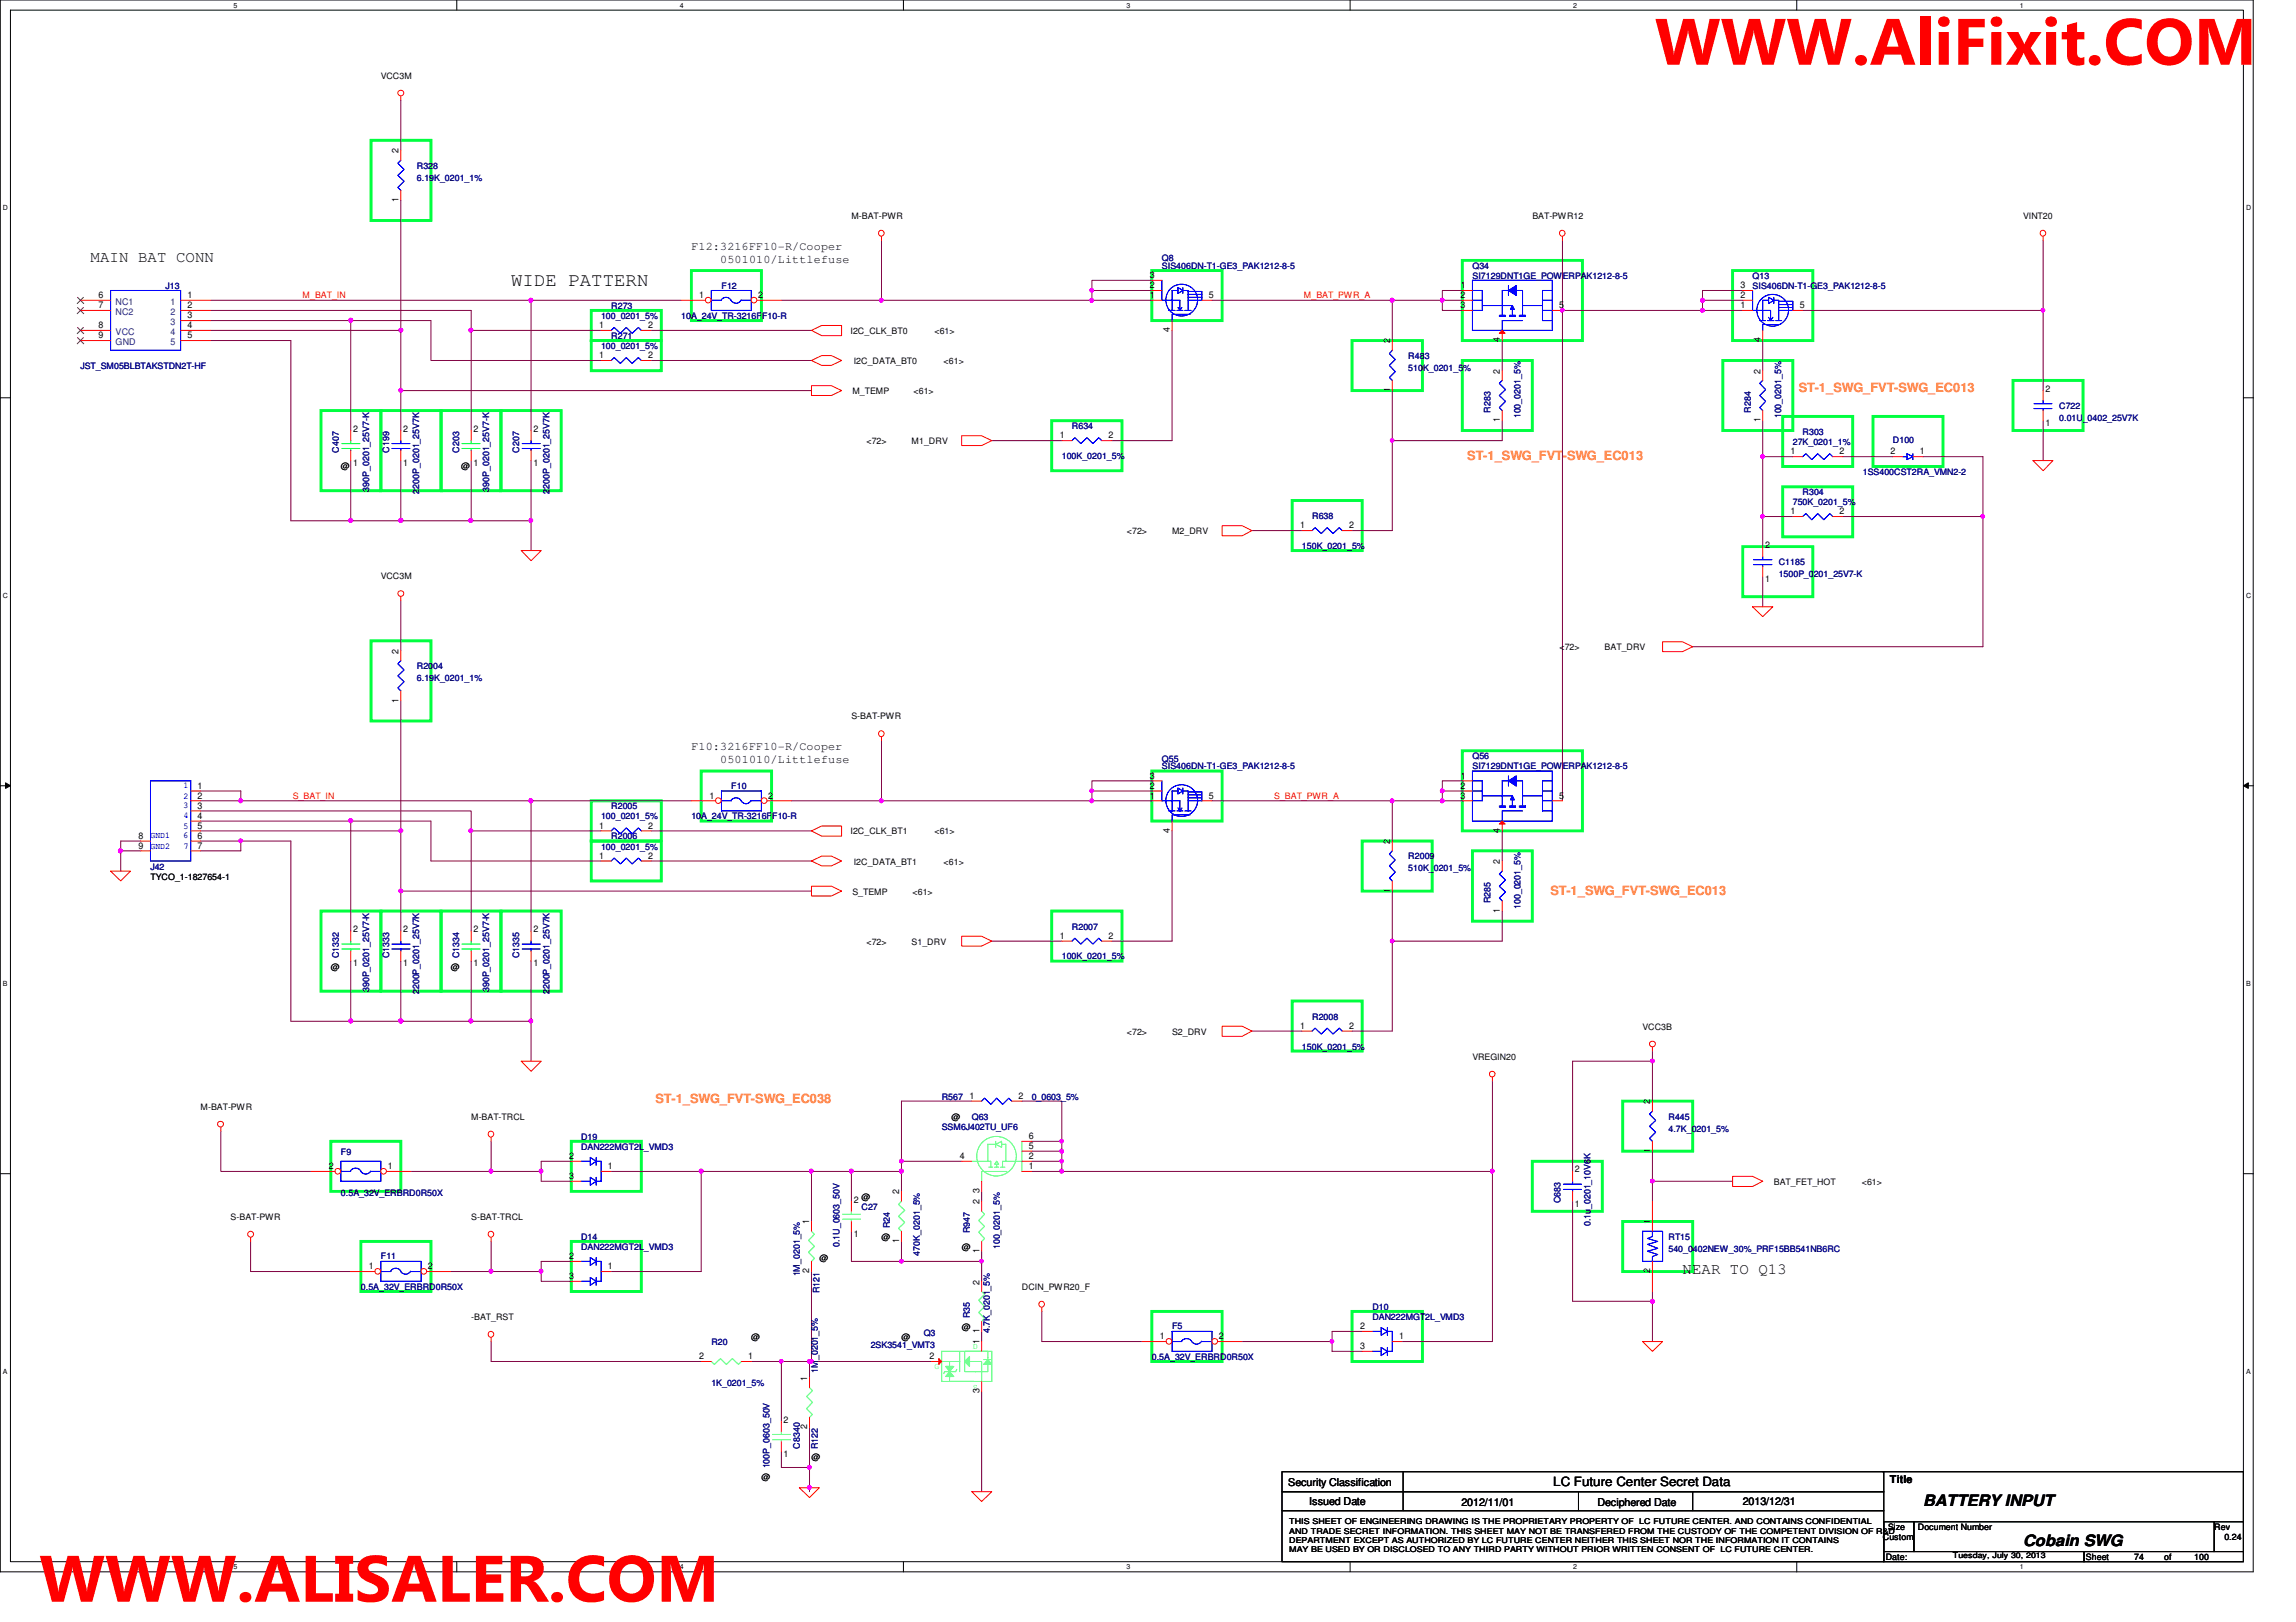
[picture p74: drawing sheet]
<svg xmlns="http://www.w3.org/2000/svg" width="297mm" height="210mm" viewBox="0 0 297 210" stroke-linecap="round" stroke-linejoin="round" font-family="sans-serif">
<defs><g id="words">
<g font-size="8.5" fill="#f00">
<text x="214.1" y="8.4">WWW.AliFixit.COM</text>
<text x="5.1" y="207.3">WWW.ALISALER.COM</text>
</g>
<text font-size="2.5" x="66.1" y="37">WIDE PATTERN</text>
<g font-size="2">
<text x="11.7" y="34">MAIN BAT CONN</text>
<text x="217.7" y="164.8">NEAR TO Q13</text>
<text x="248.8" y="194.9">BATTERY INPUT</text>
<text x="261.7" y="200.1">Cobain SWG</text>
</g>
<g font-size="1.7" fill="#ff8000">
<text x="232.7" y="50.8">ST-1_SWG_FVT-SWG_EC013</text>
<text x="189.8" y="59.6">ST-1_SWG_FVT-SWG_EC013</text>
<text x="200.6" y="115.8">ST-1_SWG_FVT-SWG_EC013</text>
<text x="84.8" y="142.7">ST-1_SWG_FVT-SWG_EC038</text>
</g>
<text font-size="1.7" x="201" y="192.3">LC Future Center Secret Data</text>
<g font-size="1.5">
<text x="89.4" y="32.3">F12:3216FF10-R/Cooper</text>
<text x="93.2" y="34">0501010/Littlefuse</text>
<text x="89.4" y="97.1">F10:3216FF10-R/Cooper</text>
<text x="93.2" y="98.8">0501010/Littlefuse</text>
</g>
<g font-size="1.4">
<text x="244.5" y="191.9">Title</text>
<text x="166.7" y="192.3">Security Classification</text>
<text x="169.4" y="194.7">Issued Date</text>
<text x="189.1" y="194.9">2012/11/01</text>
<text x="206.7" y="194.9">Deciphered Date</text>
<text x="225.5" y="194.7">2013/12/31</text>
</g>
<g font-size="1.2">
<text x="51.6" y="19.9" transform="rotate(-90 51.6 19.9)">2</text>
<text x="51.6" y="26.2" transform="rotate(-90 51.6 26.2)">1</text>
<text x="148.8" y="36">3</text>
<text x="12.7" y="38.6">6</text>
<text x="12.7" y="39.9">7</text>
<text x="24.3" y="38.6">1</text>
<text x="24.3" y="39.9">2</text>
<text x="24.3" y="41.2">3</text>
<text x="90.5" y="38.6">1</text>
<text x="98.1" y="38.6">2</text>
<text x="148.8" y="38.6">1</text>
<text x="148.8" y="37.3">2</text>
<text x="156.4" y="38.6">5</text>
<text x="188.9" y="37.3">1</text>
<text x="188.9" y="38.6">2</text>
<text x="188.9" y="39.9">3</text>
<text x="201.7" y="39.9">5</text>
<text x="225.2" y="39.9">1</text>
<text x="225.2" y="37.3">3</text>
<text x="225.2" y="38.6">2</text>
<text x="232.8" y="39.9">5</text>
<text x="12.7" y="42.5">8</text>
<text x="12.7" y="43.8">9</text>
<text x="24.3" y="42.5">4</text>
<text x="24.3" y="43.8">5</text>
<text x="77.5" y="46.4">1</text>
<text x="77.5" y="42.5">1</text>
<text x="83.9" y="46.4">2</text>
<text x="83.9" y="42.5">2</text>
<text x="151.3" y="43" transform="rotate(-90 151.3 43)">4</text>
<text x="179.8" y="44.4" transform="rotate(-90 179.8 44.4)">2</text>
<text x="194.1" y="44.3" transform="rotate(-90 194.1 44.3)">4</text>
<text x="227.7" y="44.3" transform="rotate(-90 227.7 44.3)">4</text>
<text x="179.8" y="50.8" transform="rotate(-90 179.8 50.8)">1</text>
<text x="194.1" y="48.3" transform="rotate(-90 194.1 48.3)">2</text>
<text x="227.7" y="48.3" transform="rotate(-90 227.7 48.3)">2</text>
<text x="264.6" y="50.7">2</text>
<text x="45.7" y="55.9">2</text>
<text x="52.2" y="55.9">2</text>
<text x="61.3" y="55.9">2</text>
<text x="69" y="55.9">2</text>
<text x="137.1" y="56.7">1</text>
<text x="143.4" y="56.7">2</text>
<text x="194.1" y="54.7" transform="rotate(-90 194.1 54.7)">1</text>
<text x="227.7" y="54.7" transform="rotate(-90 227.7 54.7)">1</text>
<text x="231.6" y="58.8">1</text>
<text x="238" y="58.8">2</text>
<text x="244.6" y="58.8">2</text>
<text x="248.4" y="58.8">1</text>
<text x="264.6" y="55.1">1</text>
<text x="45.7" y="60.3">1</text>
<text x="52.2" y="60.3">1</text>
<text x="61.3" y="60.3">1</text>
<text x="69" y="60.3">1</text>
<text x="168.2" y="68.4">1</text>
<text x="174.5" y="68.4">2</text>
<text x="228.3" y="70.9">2</text>
<text x="231.6" y="66.5">1</text>
<text x="238" y="66.5">2</text>
<text x="228.3" y="75.3">1</text>
<text x="51.6" y="84.6" transform="rotate(-90 51.6 84.6)">2</text>
<text x="51.6" y="90.9" transform="rotate(-90 51.6 90.9)">1</text>
<text x="148.8" y="100.8">3</text>
<text x="188.9" y="100.8">1</text>
<text x="25.6" y="107.2">5</text>
<text x="25.6" y="106">4</text>
<text x="25.6" y="104.6">3</text>
<text x="25.6" y="103.3">2</text>
<text x="25.6" y="102.1">1</text>
<text x="77.5" y="107.2">1</text>
<text x="83.9" y="107.2">2</text>
<text x="91.8" y="103.3">1</text>
<text x="99.4" y="103.3">2</text>
<text x="148.8" y="103.3">1</text>
<text x="148.8" y="102.1">2</text>
<text x="151.3" y="107.8" transform="rotate(-90 151.3 107.8)">4</text>
<text x="156.4" y="103.3">5</text>
<text x="188.9" y="102.1">2</text>
<text x="188.9" y="103.3">3</text>
<text x="194.1" y="107.8" transform="rotate(-90 194.1 107.8)">4</text>
<text x="201.7" y="103.3">5</text>
<text x="17.9" y="108.5">8</text>
<text x="17.9" y="109.8">9</text>
<text x="25.6" y="109.8">7</text>
<text x="25.6" y="108.5">6</text>
<text x="77.5" y="111.1">1</text>
<text x="83.9" y="111.1">2</text>
<text x="179.8" y="109.2" transform="rotate(-90 179.8 109.2)">2</text>
<text x="194.1" y="111.8" transform="rotate(-90 194.1 111.8)">2</text>
<text x="179.8" y="115.5" transform="rotate(-90 179.8 115.5)">1</text>
<text x="194.1" y="118.1" transform="rotate(-90 194.1 118.1)">1</text>
<text x="45.7" y="125.1">1</text>
<text x="45.7" y="120.6">2</text>
<text x="52.2" y="125.1">1</text>
<text x="52.2" y="120.6">2</text>
<text x="61.3" y="125.1">1</text>
<text x="61.3" y="120.6">2</text>
<text x="69" y="125.1">1</text>
<text x="69" y="120.6">2</text>
<text x="137.1" y="121.5">1</text>
<text x="143.4" y="121.5">2</text>
<text x="168.2" y="133.1">1</text>
<text x="174.5" y="133.1">2</text>
<text x="125.4" y="142.2">1</text>
<text x="131.8" y="142.2">2</text>
<text x="213.5" y="142.9" transform="rotate(-90 213.5 142.9)">2</text>
<text x="73.6" y="150">2</text>
<text x="124.2" y="150">4</text>
<text x="133.1" y="148.7">5</text>
<text x="133.1" y="150">2</text>
<text x="133.1" y="147.4">6</text>
<text x="213.5" y="149.2" transform="rotate(-90 213.5 149.2)">1</text>
<text x="42.5" y="151.3">2</text>
<text x="50.2" y="151.3">1</text>
<text x="73.6" y="152.6">3</text>
<text x="78.7" y="151.3">1</text>
<text x="110.4" y="155.6">2</text>
<text x="116.3" y="154.6" transform="rotate(-90 116.3 154.6)">2</text>
<text x="126.7" y="155.9" transform="rotate(-90 126.7 155.9)">2</text>
<text x="126.7" y="154.4" transform="rotate(-90 126.7 154.4)">3</text>
<text x="133.1" y="151.3">1</text>
<text x="203.7" y="151.7">2</text>
<text x="104.7" y="158.5" transform="rotate(-90 104.7 158.5)">1</text>
<text x="110.4" y="160.1">1</text>
<text x="116.3" y="160.9" transform="rotate(-90 116.3 160.9)">1</text>
<text x="203.7" y="156.2">1</text>
<text x="213.5" y="158.5" transform="rotate(-90 213.5 158.5)">1</text>
<text x="47.7" y="164.3">1</text>
<text x="55.4" y="164.3">2</text>
<text x="73.6" y="162.9">2</text>
<text x="73.6" y="165.5">3</text>
<text x="78.7" y="164.3">1</text>
<text x="104.7" y="164.8" transform="rotate(-90 104.7 164.8)">2</text>
<text x="126.7" y="166.2" transform="rotate(-90 126.7 166.2)">2</text>
<text x="126.7" y="162.2" transform="rotate(-90 126.7 162.2)">1</text>
<text x="213.5" y="164.8" transform="rotate(-90 213.5 164.8)">2</text>
<text x="126.7" y="174" transform="rotate(-90 126.7 174)">1</text>
<text x="126.7" y="172.6" transform="rotate(-90 126.7 172.6)">1</text>
<text x="150.1" y="173.3">1</text>
<text x="157.7" y="173.3">2</text>
<text x="176" y="172">2</text>
<text x="181" y="173.3">1</text>
<text x="90.5" y="175.9">2</text>
<text x="96.8" y="175.9">1</text>
<text x="104.4" y="178.7" transform="rotate(-90 104.4 178.7)">1</text>
<text x="120.3" y="175.9">2</text>
<text x="176" y="174.6">3</text>
<text x="101.4" y="184.1">2</text>
<text x="104.4" y="185" transform="rotate(-90 104.4 185)">2</text>
<text x="126.7" y="180.3" transform="rotate(-90 126.7 180.3)">3</text>
<text x="101.4" y="188.6">1</text>
</g>
<g font-size="1.2" fill="#004080">
<text x="14.9" y="39.4">NC1</text>
<text x="14.9" y="40.7">NC2</text>
<text x="22.1" y="39.4">1</text>
<text x="22.1" y="40.7">2</text>
<text x="14.9" y="43.3">VCC</text>
<text x="14.9" y="44.6">GND</text>
<text x="22.1" y="42">3</text>
<text x="22.1" y="43.3">4</text>
<text x="22.1" y="44.6">5</text>
</g>
<g font-size="1.1">
<text x="49.3" y="10.2">VCC3M</text>
<text x="110.1" y="28.3">M-BAT-PWR</text>
<text x="198.2" y="28.3">BAT-PWR12</text>
<text x="261.7" y="28.3">VINT20</text>
<text x="110" y="43.2">I2C_CLK_BT0</text>
<text x="110.4" y="47.1">I2C_DATA_BT0</text>
<text x="120.9" y="43.2">&lt;61&gt;</text>
<text x="122.1" y="47.1">&lt;61&gt;</text>
<text x="110.3" y="51">M_TEMP</text>
<text x="118.2" y="51">&lt;61&gt;</text>
<text x="112.1" y="57.5">&lt;72&gt;</text>
<text x="117.9" y="57.5">M1_DRV</text>
<text x="44.1" y="60.7">@</text>
<text x="59.6" y="60.7">@</text>
<text x="145.8" y="69.1">&lt;72&gt;</text>
<text x="151.6" y="69.1">M2_DRV</text>
<text x="49.3" y="75">VCC3M</text>
<text x="201.8" y="84.2">&lt;72&gt;</text>
<text x="207.6" y="84.2">BAT_DRV</text>
<text x="110.1" y="93.1">S-BAT-PWR</text>
<text x="110" y="108">I2C_CLK_BT1</text>
<text x="120.9" y="108">&lt;61&gt;</text>
<text x="19.5" y="113.8">TYCO_1-1827654-1</text>
<text x="110.4" y="111.9">I2C_DATA_BT1</text>
<text x="122.1" y="111.9">&lt;61&gt;</text>
<text x="110.3" y="115.8">S_TEMP</text>
<text x="118.1" y="115.8">&lt;61&gt;</text>
<text x="42.8" y="125.5">@</text>
<text x="58.3" y="125.5">@</text>
<text x="112.1" y="122.3">&lt;72&gt;</text>
<text x="117.9" y="122.3">S1_DRV</text>
<text x="145.8" y="133.9">&lt;72&gt;</text>
<text x="151.6" y="133.9">S2_DRV</text>
<text x="190.5" y="137.1">VREGIN20</text>
<text x="212.5" y="133.3">VCC3B</text>
<text x="25.9" y="143.6">M-BAT-PWR</text>
<text x="61" y="144.9">M-BAT-TRCL</text>
<text x="123.1" y="144.9">@</text>
<text x="111.5" y="155.3">@</text>
<text x="229.5" y="153.3">BAT_FET_HOT</text>
<text x="240.9" y="153.3">&lt;61&gt;</text>
<text x="29.8" y="157.9">S-BAT-PWR</text>
<text x="61" y="157.9">S-BAT-TRCL</text>
<text x="114" y="160.4">@</text>
<text x="124.4" y="161.8">@</text>
<text x="106" y="163.2">@</text>
<text x="132.2" y="166.9">DCIN_PWR20_F</text>
<text x="61" y="170.8">-BAT_RST</text>
<text x="97.2" y="173.4">@</text>
<text x="116.6" y="173.4">@</text>
<text x="124.4" y="172.1">@</text>
<text x="98.5" y="191.6">@</text>
<text x="105" y="188.9">@</text>
<text x="243.6" y="199.3">Custom</text>
<text x="244" y="201.9">Date:</text>
<text x="244.3" y="198">Size</text>
<text x="248.1" y="198">Document Number</text>
<text x="269.9" y="201.9">Sheet</text>
<text x="276.1" y="201.9">74</text>
<text x="280" y="201.9">of</text>
<text x="283.9" y="201.9">100</text>
<text x="286.5" y="198">Rev</text>
<text x="287.8" y="199.3">0.24</text>
</g>
<g font-size="1.1" fill="#000080">
<text x="53.9" y="21.8">R328</text>
<text x="53.9" y="23.4">6.19K_0201_1%</text>
<text x="150.3" y="33.8">Q8</text>
<text x="150.3" y="34.8">SIS406DN-T1-GE3_PAK1212-8-5</text>
<text x="190.5" y="34.8">Q34</text>
<text x="21.4" y="37.4">J13</text>
<text x="77.8" y="41.3">100_0201_5%</text>
<text x="79.1" y="40">R273</text>
<text x="88.1" y="41.3">10A_24V_TR-3216FF10-R</text>
<text x="93.3" y="37.4">F12</text>
<text x="190.5" y="36.1">SI7129DNT1GE_POWERPAK1212-8-5</text>
<text x="226.7" y="36.1">Q13</text>
<text x="226.7" y="37.4">SIS406DN-T1-GE3_PAK1212-8-5</text>
<text x="10.4" y="47.8">JST_SM05BLBTAKSTDN2T-HF</text>
<text x="77.8" y="45.2">100_0201_5%</text>
<text x="79.1" y="43.9">R271</text>
<text x="182.2" y="46.4">R483</text>
<text x="182.2" y="48">510K_0201_5%</text>
<text x="192.8" y="53.4" transform="rotate(-90 192.8 53.4)">R283</text>
<text x="226.5" y="53.4" transform="rotate(-90 226.5 53.4)">R284</text>
<text x="266.4" y="52.9">C722</text>
<text x="43.9" y="58.6" transform="rotate(-90 43.9 58.6)">C407</text>
<text x="50.3" y="58.6" transform="rotate(-90 50.3 58.6)">C199</text>
<text x="59.4" y="58.6" transform="rotate(-90 59.4 58.6)">C203</text>
<text x="67.2" y="58.6" transform="rotate(-90 67.2 58.6)">C207</text>
<text x="137.4" y="59.4">100K_0201_5%</text>
<text x="138.7" y="55.5">R634</text>
<text x="196.7" y="54.1" transform="rotate(-90 196.7 54.1)">100_0201_5%</text>
<text x="230.4" y="54.1" transform="rotate(-90 230.4 54.1)">100_0201_5%</text>
<text x="231.9" y="57.6">27K_0201_1%</text>
<text x="233.2" y="56.3">R303</text>
<text x="244.9" y="57.3">D100</text>
<text x="266.4" y="54.5">0.01U_0402_25V7K</text>
<text x="47.7" y="63.6" transform="rotate(-90 47.7 63.6)">390P_0201_25V7-K</text>
<text x="54.2" y="63.9" transform="rotate(-90 54.2 63.9)">2200P_0201_25V7K</text>
<text x="63.3" y="63.6" transform="rotate(-90 63.3 63.6)">390P_0201_25V7-K</text>
<text x="71.1" y="63.9" transform="rotate(-90 71.1 63.9)">2200P_0201_25V7K</text>
<text x="231.9" y="65.4">750K_0201_5%</text>
<text x="233.2" y="64.1">R304</text>
<text x="241" y="61.5">1SS400CST2RA_VMN2-2</text>
<text x="168.4" y="71.1">150K_0201_5%</text>
<text x="169.8" y="67.2">R638</text>
<text x="230.1" y="73.2">C1185</text>
<text x="230.1" y="74.7">1500P_0201_25V7-K</text>
<text x="53.9" y="86.6">R2004</text>
<text x="53.9" y="88.2">6.19K_0201_1%</text>
<text x="150.3" y="98.6">Q55</text>
<text x="150.3" y="99.6">SIS406DN-T1-GE3_PAK1212-8-5</text>
<text x="190.5" y="98.3">Q56</text>
<text x="190.5" y="99.6">SI7129DNT1GE_POWERPAK1212-8-5</text>
<text x="77.8" y="106">100_0201_5%</text>
<text x="79.1" y="104.7">R2005</text>
<text x="89.4" y="106">10A_24V_TR-3216FF10-R</text>
<text x="94.6" y="102.2">F10</text>
<text x="19.5" y="112.5">J42</text>
<text x="77.8" y="109.9">100_0201_5%</text>
<text x="79.1" y="108.6">R2006</text>
<text x="182.2" y="111.2">R2009</text>
<text x="182.2" y="112.8">510K_0201_5%</text>
<text x="192.8" y="116.9" transform="rotate(-90 192.8 116.9)">R285</text>
<text x="196.7" y="117.6" transform="rotate(-90 196.7 117.6)">100_0201_5%</text>
<text x="43.9" y="124" transform="rotate(-90 43.9 124)">C1332</text>
<text x="50.3" y="124" transform="rotate(-90 50.3 124)">C1333</text>
<text x="59.4" y="124" transform="rotate(-90 59.4 124)">C1334</text>
<text x="67.2" y="124" transform="rotate(-90 67.2 124)">C1335</text>
<text x="137.4" y="124.2">100K_0201_5%</text>
<text x="138.7" y="120.3">R2007</text>
<text x="47.7" y="128.4" transform="rotate(-90 47.7 128.4)">390P_0201_25V7-K</text>
<text x="54.2" y="128.7" transform="rotate(-90 54.2 128.7)">2200P_0201_25V7K</text>
<text x="63.3" y="128.4" transform="rotate(-90 63.3 128.4)">390P_0201_25V7-K</text>
<text x="71.1" y="128.7" transform="rotate(-90 71.1 128.7)">2200P_0201_25V7K</text>
<text x="169.8" y="132">R2008</text>
<text x="168.4" y="135.8">150K_0201_5%</text>
<text x="121.8" y="142.3">R567</text>
<text x="133.5" y="142.3">0_0603_5%</text>
<text x="44.1" y="149.4">F9</text>
<text x="75.2" y="147.5">D19</text>
<text x="75.2" y="148.8">DAN222MGT2L_VMD3</text>
<text x="121.8" y="146.2">SSM6J402TU_UF6</text>
<text x="125.7" y="144.9">Q63</text>
<text x="215.9" y="144.9">R445</text>
<text x="215.9" y="146.5">4.7K_0201_5%</text>
<text x="44.1" y="154.8">0.5A_32V_ERBRD0R50X</text>
<text x="201.9" y="155.7" transform="rotate(-90 201.9 155.7)">C683</text>
<text x="75.2" y="160.4">D14</text>
<text x="75.2" y="161.8">DAN222MGT2L_VMD3</text>
<text x="108.6" y="161.4" transform="rotate(-90 108.6 161.4)">0.1U_0603_50V</text>
<text x="111.5" y="156.5">C27</text>
<text x="115.1" y="159" transform="rotate(-90 115.1 159)">R24</text>
<text x="125.5" y="159.6" transform="rotate(-90 125.5 159.6)">R947</text>
<text x="129.4" y="161.7" transform="rotate(-90 129.4 161.7)">100_0201_5%</text>
<text x="205.8" y="158.7" transform="rotate(-90 205.8 158.7)">0.1u_0201_10V6K</text>
<text x="215.9" y="160.4">RT15</text>
<text x="46.7" y="166.9">0.5A_32V_ERBRD0R50X</text>
<text x="49.3" y="162.9">F11</text>
<text x="103.5" y="165.2" transform="rotate(-90 103.5 165.2)">1M_0201_5%</text>
<text x="106" y="167.4" transform="rotate(-90 106 167.4)">R121</text>
<text x="119" y="162.5" transform="rotate(-90 119 162.5)">470K_0201_5%</text>
<text x="215.9" y="162">540_0402NEW_30%_PRF15BB541NB6RC</text>
<text x="119.5" y="172.9">Q3</text>
<text x="125.5" y="170.6" transform="rotate(-90 125.5 170.6)">R35</text>
<text x="128.1" y="172.6" transform="rotate(-90 128.1 172.6)">4.7K_0201_5%</text>
<text x="151.6" y="172">F5</text>
<text x="177.5" y="169.5">D10</text>
<text x="177.5" y="170.8">DAN222MGT2L_VMD3</text>
<text x="92" y="174.1">R20</text>
<text x="92" y="179.4">1K_0201_5%</text>
<text x="105.8" y="177.6" transform="rotate(-90 105.8 177.6)">1M_0201_5%</text>
<text x="112.6" y="174.5">2SK3541_VMT3</text>
<text x="149" y="176">0.5A_32V_ERBRD0R50X</text>
<text x="99.6" y="190" transform="rotate(-90 99.6 190)">100P_0603_50V</text>
<text x="103.5" y="187.5" transform="rotate(-90 103.5 187.5)">C8340</text>
<text x="105.8" y="187.6" transform="rotate(-90 105.8 187.6)">R122</text>
</g>
<g font-size="1.1" fill="#f00">
<text x="39.2" y="38.6">M_BAT_IN</text>
<text x="168.7" y="38.6">M_BAT_PWR_A</text>
<text x="37.9" y="103.4">S_BAT_IN</text>
<text x="164.8" y="103.4">S_BAT_PWR_A</text>
</g>
<g font-size="1.1" fill="#00f">
<text x="23.7" y="102">1</text>
<text x="23.7" y="103.3">2</text>
<text x="23.7" y="104.6">3</text>
<text x="23.7" y="105.9">4</text>
<text x="23.7" y="107.2">5</text>
<text x="19.5" y="108.5">GND1</text>
<text x="19.5" y="109.8">GND2</text>
<text x="23.7" y="108.5">6</text>
<text x="23.7" y="109.8">7</text>
</g>
<g font-size="1.1" fill="#fff">
<text x="62.4" y="111.2">N37236971</text>
<text x="181.9" y="121.5">N37033307</text>
<text x="93.7" y="151.3">N37153502</text>
<text x="127.3" y="155.2">N37153638</text>
<text x="118.8" y="163">N37153634</text>
<text x="127.3" y="172.8">N37153778</text>
<text x="162.2" y="173.4">N37153486</text>
<text x="106.8" y="175.9">N37153610</text>
</g>
<g font-size="1.1" fill="#80ff80">
<text x="120.9" y="177.2">G</text>
<text x="125.9" y="174.6">D</text>
<text x="125.9" y="179.9">S</text>
</g>
<g font-size="1">
<text x="166.8" y="197.3">THIS SHEET OF ENGINEERING DRAWING IS THE PROPRIETARY PROPERTY OF LC FUTURE CENTER. AND CONTAINS CONFIDENTIAL</text>
<text x="166.8" y="198.5">AND TRADE SECRET INFORMATION. THIS SHEET MAY NOT BE TRANSFERED FROM THE CUSTODY OF THE COMPETENT DIVISION OF R&amp;D</text>
<text x="166.8" y="199.6">DEPARTMENT EXCEPT AS AUTHORIZED BY LC FUTURE CENTER NEITHER THIS SHEET NOR THE INFORMATION IT CONTAINS</text>
<text x="166.8" y="200.8">MAY BE USED BY OR DISCLOSED TO ANY THIRD PARTY WITHOUT PRIOR WRITTEN CONSENT OF LC FUTURE CENTER.</text>
<text x="252.6" y="201.7">Tuesday, July 30, 2013</text>
</g>
<g font-size=".9">
<text x="30.2" y="1">5</text>
<text x="88" y="1">4</text>
<text x="145.8" y="1">3</text>
<text x="203.5" y="1">2</text>
<text x="261.3" y="1">1</text>
<text x=".4" y="27.2">D</text>
<text x="290.6" y="27.2">D</text>
<text x=".4" y="77.3">C</text>
<text x="290.6" y="77.3">C</text>
<text x=".4" y="127.6">B</text>
<text x="290.6" y="127.6">B</text>
<text x=".4" y="177.8">A</text>
<text x="290.6" y="177.8">A</text>
<text x="30.2" y="203.1">5</text>
<text x="88" y="203.1">4</text>
<text x="145.8" y="203.1">3</text>
<text x="203.5" y="203.1">2</text>
<text x="261.3" y="203.1">1</text>
</g>
</g></defs>
<path d="M0 0h291.5v203.4h-291.5zM1.4 1.3h288.8v200.8h-288.8z" fill="none" stroke="#000" stroke-width=".13"/>
<g fill="#fff">
<path d="M30.2 .2h.5v1h-.5z"/>
<path d="M30.2 202.3h.5v1h-.5z"/>
</g>
<path d="M59.1 0v1.3M59.1 202.1v1.3" fill="none" stroke="#000" stroke-width=".13"/>
<g fill="#fff">
<path d="M88 .2h.5v1h-.5z"/>
<path d="M88 202.3h.5v1h-.5z"/>
</g>
<path d="M116.9 0v1.3M116.9 202.1v1.3" fill="none" stroke="#000" stroke-width=".13"/>
<g fill="#fff">
<path d="M145.7 .2h.6v1h-.6z"/>
<path d="M145.7 202.3h.6v1h-.6z"/>
</g>
<path d="M174.7 0v1.3M174.7 202.1v1.3" fill="none" stroke="#000" stroke-width=".13"/>
<g fill="#fff">
<path d="M203.5 .2h.5v1h-.5z"/>
<path d="M203.5 202.3h.5v1h-.5z"/>
</g>
<path d="M232.4 0v1.3M232.4 202.1v1.3" fill="none" stroke="#000" stroke-width=".13"/>
<g fill="#fff">
<path d="M261.3 .2h.5v1h-.5z"/>
<path d="M261.3 202.3h.5v1h-.5z"/>
<path d="M.4 26.4h.6v1h-.6z"/>
<path d="M290.6 26.4h.6v1h-.6z"/>
<path d="M.4 76.5h.6v1.1h-.6z"/>
<path d="M290.6 76.5h.6v1.1h-.6z"/>
</g>
<path d="M0 51.5h1.4M290.2 51.5h1.3" fill="none" stroke="#000" stroke-width=".13"/>
<g fill="#fff">
<path d="M.4 126.7h.6v1.1h-.6z"/>
<path d="M290.6 126.7h.6v1.1h-.6z"/>
</g>
<path d="M0 101.7h1.4M.7 101.3l.7 .4-.7 .3zM290.2 101.7h1.3M290.2 101.7l.7-.4v.7z" fill="none" stroke="#000" stroke-width=".13"/>
<path d="M.7 101.3l.7 .4-.7 .3zM290.2 101.7l.7-.4v.7z" fill="#000"/>
<g fill="#fff">
<path d="M.4 177h.5v1h-.5z"/>
<path d="M290.6 177h.5v1h-.5z"/>
</g>
<path d="M0 151.9h1.4M290.2 151.9h1.3" fill="none" stroke="#000" stroke-width=".13"/>
<g fill="none" stroke="#00ff40" stroke-width=".38">
<path d="M48 18.2h7.7v10.3h-7.7zM89.4 35h9.1v6.5h-9.1zM149 35h9.1v6.5h-9.1zM189.2 33.7h15.5v10.4h-15.5zM224.2 35h10.3v9.1h-10.3zM41.5 53.1h7.8v10.4h-7.8zM49.3 53.1h7.8v10.4h-7.8zM57.1 53.1h7.7v10.4h-7.7zM64.8 53.1h7.8v10.4h-7.8zM76.5 40.2h9.1v3.9h-9.1zM76.5 44.1h9.1v3.9h-9.1zM136.1 54.4h9.1v6.5h-9.1z"/>
<path d="M174.9 44.1h9.1v6.4h-9.1zM189.2 46.7h9v9h-9zM222.9 46.7h9v9h-9zM230.6 53.9h9.1v6.5h-9.1zM242.3 53.9h9.1v6.5h-9.1zM260.4 49.2h9.1v6.5h-9.1zM167.2 64.8h9v6.4h-9zM225.5 70.7h9v6.5h-9zM230.6 63h9.1v6.5h-9.1zM48 82.9h7.7v10.4h-7.7zM90.7 99.8h9.1v6.5h-9.1zM149 99.8h9.1v6.5h-9.1z"/>
<path d="M189.2 97.2h15.5v10.3h-15.5zM41.5 117.9h7.8v10.4h-7.8zM49.3 117.9h7.8v10.4h-7.8zM57.1 117.9h7.7v10.4h-7.7zM64.8 117.9h7.8v10.4h-7.8zM76.5 103.6h9.1v5.2h-9.1zM76.5 108.8h9.1v5.2h-9.1zM136.1 117.9h9.1v6.5h-9.1zM176.2 108.8h9.1v6.5h-9.1zM190.5 110.1h7.7v9.1h-7.7zM167.2 129.5h9v6.5h-9zM42.8 147.7h9.1v6.5h-9.1z"/>
<path d="M73.9 147.7h9.1v6.5h-9.1zM198.2 150.3h9.1v6.5h-9.1zM209.9 142.5h9.1v6.5h-9.1zM209.9 158.1h9.1v6.4h-9.1zM46.7 160.7h9v6.4h-9zM73.9 160.7h9.1v6.4h-9.1zM149 169.7h9.1v6.5h-9.1zM174.9 169.7h9.1v6.5h-9.1z"/>
</g>
<path d="M27.3 44.1h10.3v23.3h7.8M27.3 40.2h33.7v2.6h16.8" fill="none" stroke="#800040" stroke-width=".13"/>
<circle cx="60.9" cy="42.7" r=".25" fill="#f0f"/>
<circle cx="60.9" cy="42.7" r=".25" fill="none" stroke="#f0f" stroke-width=".13"/>
<path d="M45.4 41.5v14.2M61 42.8v12.9" fill="none" stroke="#800040" stroke-width=".13"/>
<circle cx="45.4" cy="41.4" r=".26" fill="#f0f"/>
<circle cx="45.4" cy="41.4" r=".26" fill="none" stroke="#f0f" stroke-width=".13"/>
<path d="M51.9 25.9v16.9M45.4 41.5h10.3v5.2h22.1" fill="none" stroke="#800040" stroke-width=".13"/>
<circle cx="51.9" cy="42.7" r=".25" fill="#f0f"/>
<circle cx="51.9" cy="42.7" r=".25" fill="none" stroke="#f0f" stroke-width=".13"/>
<path d="M45.4 59.6v7.8h6.5v-7.8" fill="none" stroke="#800040" stroke-width=".13"/>
<circle cx="51.9" cy="67.4" r=".26" fill="#f0f"/>
<circle cx="51.9" cy="67.4" r=".26" fill="none" stroke="#f0f" stroke-width=".13"/>
<circle cx="45.4" cy="67.4" r=".26" fill="#f0f"/>
<circle cx="45.4" cy="67.4" r=".26" fill="none" stroke="#f0f" stroke-width=".13"/>
<path d="M61 59.6v7.8h7.7" fill="none" stroke="#800040" stroke-width=".13"/>
<circle cx="60.9" cy="67.4" r=".26" fill="#f0f"/>
<circle cx="60.9" cy="67.4" r=".26" fill="none" stroke="#f0f" stroke-width=".13"/>
<path d="M68.7 38.9v16.8M84.2 42.8h20.8M84.2 46.7h20.8M105 50.5h-53.1v5.2" fill="none" stroke="#800040" stroke-width=".13"/>
<path d="M68.5 38.7l.2-.1 .2 .1-.1 .3-.1 .1-.2-.1z" fill-rule="evenodd" fill="#f0f"/>
<path d="M68.5 38.7l.2-.1 .2 .1-.1 .3-.1 .1-.2-.1z" fill="none" stroke="#f0f" stroke-width=".13"/>
<path d="M27.3 42.8h24.6v7.7" fill="none" stroke="#800040" stroke-width=".13"/>
<circle cx="51.9" cy="50.5" r=".25" fill="#f0f"/>
<circle cx="51.9" cy="50.5" r=".25" fill="none" stroke="#f0f" stroke-width=".13"/>
<path d="M51.9 67.4h9.1" fill="none" stroke="#800040" stroke-width=".13"/>
<circle cx="51.9" cy="67.4" r=".26" fill="#f0f"/>
<circle cx="51.9" cy="67.4" r=".26" fill="none" stroke="#f0f" stroke-width=".13"/>
<path d="M51.9 13v6.4M149 36.3h-7.7v1.3" fill="none" stroke="#800040" stroke-width=".13"/>
<path d="M141.1 37.4h.3l.1 .1-.1 .2-.2 .1-.1-.1z" fill-rule="evenodd" fill="#f0f"/>
<path d="M141.1 37.4h.3l.1 .1-.1 .2-.2 .1-.1-.1z" fill="none" stroke="#f0f" stroke-width=".13"/>
<path d="M114 31.1v7.8h-12.9M149 37.6h-7.7v1.3h7.7" fill="none" stroke="#800040" stroke-width=".13"/>
<path d="M113.8 38.7l.2-.1 .2 .1v.3l-.2 .1-.2-.1z" fill-rule="evenodd" fill="#f0f"/>
<path d="M113.8 38.7l.2-.1 .2 .1v.3l-.2 .1-.2-.1z" fill="none" stroke="#f0f" stroke-width=".13"/>
<path d="M186.6 38.9v1.3h2.6M189.2 37.6h-2.6v1.3h2.6M128.3 57h9.1M151.6 42.8v14.2h-7.8" fill="none" stroke="#800040" stroke-width=".13"/>
<path d="M186.4 38.7l.2-.1 .2 .1-.1 .3-.1 .1-.2-.1z" fill-rule="evenodd" fill="#f0f"/>
<path d="M186.4 38.7l.2-.1 .2 .1-.1 .3-.1 .1-.2-.1z" fill="none" stroke="#f0f" stroke-width=".13"/>
<path d="M225.5 37.6h-5.2v1.3" fill="none" stroke="#800040" stroke-width=".13"/>
<circle cx="220.3" cy="38.9" r=".26" fill="#f0f"/>
<circle cx="220.3" cy="38.9" r=".26" fill="none" stroke="#f0f" stroke-width=".13"/>
<path d="M202.1 40.2h18.2" fill="none" stroke="#800040" stroke-width=".13"/>
<path d="M201.9 40h.4v.1v.2l-.2 .1-.2-.1z" fill-rule="evenodd" fill="#f0f"/>
<path d="M201.9 40h.4v.1v.2l-.2 .1-.2-.1z" fill="none" stroke="#f0f" stroke-width=".13"/>
<path d="M156.8 38.9h23.3v5.2M264.3 40.2v10.3" fill="none" stroke="#800040" stroke-width=".13"/>
<path d="M179.9 38.7l.2-.1 .2 .1v.3l-.2 .1-.2-.1z" fill-rule="evenodd" fill="#f0f"/>
<path d="M179.9 38.7l.2-.1 .2 .1v.3l-.2 .1-.2-.1z" fill="none" stroke="#f0f" stroke-width=".13"/>
<path d="M180.1 50.5v6.5h14.2M174.9 68.7h5.2" fill="none" stroke="#800040" stroke-width=".13"/>
<path d="M179.9 56.8h.4v.2v.2h-.2h-.2z" fill-rule="evenodd" fill="#f0f"/>
<path d="M179.9 56.8h.4v.2v.2h-.2h-.2z" fill="none" stroke="#f0f" stroke-width=".13"/>
<path d="M180.1 57v11.7M264.3 54.4v5.2M162 68.7h6.4M213.8 137.3v5.2" fill="none" stroke="#800040" stroke-width=".13"/>
<circle cx="213.8" cy="137.3" r=".25" fill="#f0f"/>
<circle cx="213.8" cy="137.3" r=".25" fill="none" stroke="#f0f" stroke-width=".13"/>
<path d="M213.8 136v1.3h-10.3v14.3M203.5 155.4v13h10.3v5.2" fill="none" stroke="#800040" stroke-width=".13"/>
<circle cx="213.8" cy="168.4" r=".26" fill="#f0f"/>
<circle cx="213.8" cy="168.4" r=".26" fill="none" stroke="#f0f" stroke-width=".13"/>
<path d="M213.8 152.9h10.4" fill="none" stroke="#800040" stroke-width=".13"/>
<circle cx="213.8" cy="152.8" r=".25" fill="#f0f"/>
<circle cx="213.8" cy="152.8" r=".25" fill="none" stroke="#f0f" stroke-width=".13"/>
<path d="M202.1 31.1v9.1M68.7 67.4v3.8M213.8 149v3.9" fill="none" stroke="#800040" stroke-width=".13"/>
<path d="M68.5 67.2l.2-.1 .2 .1-.1 .3-.1 .1-.2-.1z" fill-rule="evenodd" fill="#f0f"/>
<path d="M68.5 67.2l.2-.1 .2 .1-.1 .3-.1 .1-.2-.1z" fill="none" stroke="#f0f" stroke-width=".13"/>
<path d="M220.3 38.9h5.2M68.7 59.6v7.8M220.3 40.2h5.2M51.9 90.7v16.8M55.7 111.4h22.1" fill="none" stroke="#800040" stroke-width=".13"/>
<circle cx="51.9" cy="107.5" r=".25" fill="#f0f"/>
<circle cx="51.9" cy="107.5" r=".25" fill="none" stroke="#f0f" stroke-width=".13"/>
<path d="M45.4 124.4v7.8h6.5v-7.8" fill="none" stroke="#800040" stroke-width=".13"/>
<circle cx="51.9" cy="132.1" r=".26" fill="#f0f"/>
<circle cx="51.9" cy="132.1" r=".26" fill="none" stroke="#f0f" stroke-width=".13"/>
<circle cx="45.4" cy="132.1" r=".26" fill="#f0f"/>
<circle cx="45.4" cy="132.1" r=".26" fill="none" stroke="#f0f" stroke-width=".13"/>
<path d="M61 124.4v7.8h7.7" fill="none" stroke="#800040" stroke-width=".13"/>
<circle cx="60.9" cy="132.1" r=".26" fill="#f0f"/>
<circle cx="60.9" cy="132.1" r=".26" fill="none" stroke="#f0f" stroke-width=".13"/>
<path d="M180.1 103.6v5.2M180.1 115.3v6.5h14.2M174.9 133.4h5.2" fill="none" stroke="#800040" stroke-width=".13"/>
<path d="M179.9 121.6h.4v.2v.1l-.2 .1-.2-.1z" fill-rule="evenodd" fill="#f0f"/>
<path d="M179.9 121.6h.4v.2v.1l-.2 .1-.2-.1z" fill="none" stroke="#f0f" stroke-width=".13"/>
<path d="M25.9 102.4h5.3M68.7 103.6v16.9M84.2 107.5h20.8M84.2 111.4h20.8M105 115.3h-53.1v5.2" fill="none" stroke="#800040" stroke-width=".13"/>
<path d="M68.5 103.4h.2l.2 .1-.1 .3-.1 .1-.2-.1z" fill-rule="evenodd" fill="#f0f"/>
<path d="M68.5 103.4h.2l.2 .1-.1 .3-.1 .1-.2-.1z" fill="none" stroke="#f0f" stroke-width=".13"/>
<path d="M25.9 110.1h5.3M25.9 107.5h26v7.8M31.2 102.4v1.2h-5.3M68.7 103.6h20.7" fill="none" stroke="#800040" stroke-width=".13"/>
<circle cx="51.9" cy="115.3" r=".25" fill="#f0f"/>
<circle cx="51.9" cy="115.3" r=".25" fill="none" stroke="#f0f" stroke-width=".13"/>
<path d="M51.9 132.2h9.1" fill="none" stroke="#800040" stroke-width=".13"/>
<circle cx="51.9" cy="132.1" r=".26" fill="#f0f"/>
<circle cx="51.9" cy="132.1" r=".26" fill="none" stroke="#f0f" stroke-width=".13"/>
<path d="M51.9 77.7v6.5M25.9 108.8h5.3v1.3M149 101h-7.7v1.4M162 133.4h6.4" fill="none" stroke="#800040" stroke-width=".13"/>
<path d="M141.1 102.2h.3l.1 .1-.1 .2-.2 .1-.1-.1z" fill-rule="evenodd" fill="#f0f"/>
<path d="M141.1 102.2h.3l.1 .1-.1 .2-.2 .1-.1-.1z" fill="none" stroke="#f0f" stroke-width=".13"/>
<path d="M114 95.9v7.7M149 102.4h-7.7v1.2h7.7" fill="none" stroke="#800040" stroke-width=".13"/>
<path d="M113.8 103.4h.2l.2 .1v.3l-.2 .1-.2-.1z" fill-rule="evenodd" fill="#f0f"/>
<path d="M113.8 103.4h.2l.2 .1v.3l-.2 .1-.2-.1z" fill="none" stroke="#f0f" stroke-width=".13"/>
<path d="M102.4 103.6h11.6M68.7 132.2v5.1" fill="none" stroke="#800040" stroke-width=".13"/>
<path d="M68.5 131.9h.2l.2 .1-.1 .3-.1 .1-.2-.1z" fill-rule="evenodd" fill="#f0f"/>
<path d="M68.5 131.9h.2l.2 .1-.1 .3-.1 .1-.2-.1z" fill="none" stroke="#f0f" stroke-width=".13"/>
<path d="M151.6 107.5v14.3h-7.8M186.6 102.4h2.6M128.3 121.8h9.1" fill="none" stroke="#800040" stroke-width=".13"/>
<path d="M186.4 102.2h.3l.1 .1-.1 .2-.1 .1-.2-.1z" fill-rule="evenodd" fill="#f0f"/>
<path d="M186.4 102.2h.3l.1 .1-.1 .2-.1 .1-.2-.1z" fill="none" stroke="#f0f" stroke-width=".13"/>
<path d="M202.1 40.2v63.4M31.2 103.6h37.5M186.6 103.6h2.6M189.2 101h-2.6v1.4M180.1 121.8v11.6" fill="none" stroke="#800040" stroke-width=".13"/>
<path d="M31 103.4h.1l.2 .1v.3l-.2 .1-.1-.1z" fill-rule="evenodd" fill="#f0f"/>
<path d="M31 103.4h.1l.2 .1v.3l-.2 .1-.1-.1z" fill="none" stroke="#f0f" stroke-width=".13"/>
<path d="M68.5 103.4h.2l.2 .1-.1 .3-.1 .1-.2-.1z" fill-rule="evenodd" fill="#f0f"/>
<path d="M68.5 103.4h.2l.2 .1-.1 .3-.1 .1-.2-.1z" fill="none" stroke="#f0f" stroke-width=".13"/>
<path d="M31.2 108.8h6.4" fill="none" stroke="#800040" stroke-width=".13"/>
<path d="M31 108.6h.3l.1 .2-.1 .2-.2 .1-.1-.1z" fill-rule="evenodd" fill="#f0f"/>
<path d="M31 108.6h.3l.1 .2-.1 .2-.2 .1-.1-.1z" fill="none" stroke="#f0f" stroke-width=".13"/>
<path d="M25.9 104.9h35.1v2.6h16.8M37.6 108.8v23.4h7.8" fill="none" stroke="#800040" stroke-width=".13"/>
<circle cx="60.9" cy="107.5" r=".25" fill="#f0f"/>
<circle cx="60.9" cy="107.5" r=".25" fill="none" stroke="#f0f" stroke-width=".13"/>
<path d="M25.9 106.3h19.5M61 107.5v13" fill="none" stroke="#800040" stroke-width=".13"/>
<circle cx="45.4" cy="106.2" r=".26" fill="#f0f"/>
<circle cx="45.4" cy="106.2" r=".26" fill="none" stroke="#f0f" stroke-width=".13"/>
<path d="M114 38.9h27.3M55.7 111.4v-5.1h-10.3v14.2M68.7 124.4v7.8" fill="none" stroke="#800040" stroke-width=".13"/>
<path d="M141.1 38.7l.1-.1 .2 .1v.3l-.2 .1-.1-.1z" fill-rule="evenodd" fill="#f0f"/>
<path d="M141.1 38.7l.1-.1 .2 .1v.3l-.2 .1-.1-.1z" fill="none" stroke="#f0f" stroke-width=".13"/>
<path d="M228 59.1h3.9M238.4 59.1h6.5M248.8 59.1h7.7M228 66.8h3.9M256.5 66.8v16.9" fill="none" stroke="#800040" stroke-width=".13"/>
<path d="M256.3 66.6h.4v.2v.2l-.2 .1-.2-.1z" fill-rule="evenodd" fill="#f0f"/>
<path d="M256.3 66.6h.4v.2v.2l-.2 .1-.2-.1z" fill="none" stroke="#f0f" stroke-width=".13"/>
<path d="M228 66.8v3.9M238.4 66.8h18.1M219 83.7h37.5" fill="none" stroke="#800040" stroke-width=".13"/>
<path d="M227.9 66.6h.3l.1 .2-.1 .2-.2 .1-.1-.1z" fill-rule="evenodd" fill="#f0f"/>
<path d="M227.9 66.6h.3l.1 .2-.1 .2-.2 .1-.1-.1z" fill="none" stroke="#f0f" stroke-width=".13"/>
<path d="M180.1 38.9h6.5M27.3 41.5h18.1M228 74.6v3.9" fill="none" stroke="#800040" stroke-width=".13"/>
<path d="M179.9 38.7l.2-.1 .2 .1v.3l-.2 .1-.2-.1z" fill-rule="evenodd" fill="#f0f"/>
<path d="M179.9 38.7l.2-.1 .2 .1v.3l-.2 .1-.2-.1z" fill="none" stroke="#f0f" stroke-width=".13"/>
<path d="M220.3 38.9v1.3" fill="none" stroke="#800040" stroke-width=".13"/>
<circle cx="220.3" cy="40.1" r=".25" fill="#f0f"/>
<circle cx="220.3" cy="40.1" r=".25" fill="none" stroke="#f0f" stroke-width=".13"/>
<path d="M233.2 40.2h31.1" fill="none" stroke="#800040" stroke-width=".13"/>
<path d="M264.1 40h.4v.1v.2l-.2 .1-.2-.1z" fill-rule="evenodd" fill="#f0f"/>
<path d="M264.1 40h.4v.1v.2l-.2 .1-.2-.1z" fill="none" stroke="#f0f" stroke-width=".13"/>
<path d="M264.3 31.1v9.1M156.8 103.6h23.3M186.6 102.4v1.2" fill="none" stroke="#800040" stroke-width=".13"/>
<path d="M186.4 103.4h.2l.2 .1-.1 .3-.1 .1-.2-.1z" fill-rule="evenodd" fill="#f0f"/>
<path d="M186.4 103.4h.2l.2 .1-.1 .3-.1 .1-.2-.1z" fill="none" stroke="#f0f" stroke-width=".13"/>
<path d="M186.4 102.2h.3l.1 .1-.1 .2-.1 .1-.2-.1z" fill-rule="evenodd" fill="#f0f"/>
<path d="M186.4 102.2h.3l.1 .1-.1 .2-.1 .1-.2-.1z" fill="none" stroke="#f0f" stroke-width=".13"/>
<path d="M180.1 103.6h6.5" fill="none" stroke="#800040" stroke-width=".13"/>
<path d="M179.9 103.4h.2l.2 .1v.3l-.2 .1-.2-.1z" fill-rule="evenodd" fill="#f0f"/>
<path d="M179.9 103.4h.2l.2 .1v.3l-.2 .1-.2-.1z" fill="none" stroke="#f0f" stroke-width=".13"/>
<path d="M68.7 38.9h19.4M114 103.6h27.3M213.8 152.9v2.5M213.8 167.1v1.3" fill="none" stroke="#800040" stroke-width=".13"/>
<path d="M141.1 103.4h.1l.2 .1v.3l-.2 .1-.1-.1z" fill-rule="evenodd" fill="#f0f"/>
<path d="M141.1 103.4h.1l.2 .1v.3l-.2 .1-.1-.1z" fill="none" stroke="#f0f" stroke-width=".13"/>
<path d="M27.3 38.9h41.4" fill="none" stroke="#800040" stroke-width=".13"/>
<path d="M68.5 38.7l.2-.1 .2 .1-.1 .3-.1 .1-.2-.1z" fill-rule="evenodd" fill="#f0f"/>
<path d="M68.5 38.7l.2-.1 .2 .1-.1 .3-.1 .1-.2-.1z" fill="none" stroke="#f0f" stroke-width=".13"/>
<path d="M194.3 44.1v3.9M194.3 54.4v2.6M228 59.1v7.7" fill="none" stroke="#800040" stroke-width=".13"/>
<path d="M227.9 58.9h.3l.1 .2-.1 .1-.2 .1-.1-.1z" fill-rule="evenodd" fill="#f0f"/>
<path d="M227.9 58.9h.3l.1 .2-.1 .1-.2 .1-.1-.1z" fill="none" stroke="#f0f" stroke-width=".13"/>
<path d="M228 54.4v4.7M228 44.1v3.9M256.5 59.1v7.7M194.3 107.5v3.9M194.3 117.9v3.9M193.1 151.6v22M172.3 174.9h3.9" fill="none" stroke="#800040" stroke-width=".13"/>
<path d="M192.9 151.4l.1-.1 .3 .1-.1 .3-.2 .1-.1-.1z" fill-rule="evenodd" fill="#f0f"/>
<path d="M192.9 151.4l.1-.1 .3 .1-.1 .3-.2 .1-.1-.1z" fill="none" stroke="#f0f" stroke-width=".13"/>
<path d="M90.7 151.6v12.9" fill="none" stroke="#800040" stroke-width=".13"/>
<circle cx="90.7" cy="151.6" r=".26" fill="#f0f"/>
<circle cx="90.7" cy="151.6" r=".26" fill="none" stroke="#f0f" stroke-width=".13"/>
<path d="M70 152.9h3.9M32.4 160.7v3.8h13M63.5 164.5h6.5M172.3 173.6v1.3M172.3 172.3h3.9M181.4 173.6h11.7" fill="none" stroke="#800040" stroke-width=".13"/>
<path d="M69.8 164.3h.2l.2 .1-.1 .3-.1 .1-.2-.1z" fill-rule="evenodd" fill="#f0f"/>
<path d="M69.8 164.3h.2l.2 .1-.1 .3-.1 .1-.2-.1z" fill="none" stroke="#f0f" stroke-width=".13"/>
<path d="M63.3 164.3h.2l.2 .1v.3l-.2 .1-.2-.1z" fill-rule="evenodd" fill="#f0f"/>
<path d="M63.3 164.3h.2l.2 .1v.3l-.2 .1-.2-.1z" fill="none" stroke="#f0f" stroke-width=".13"/>
<path d="M28.6 146.4v5.2h11.6M53.2 151.6h10.3M63.5 151.6h6.5M63.5 147.7v3.9M70 151.6v1.3M73.9 150.3h-3.9v1.3M79.1 151.6h11.6M63.5 160.7v3.8h-5.2M73.9 163.2h-3.9v2.6h3.9M79.1 164.5h11.6" fill="none" stroke="#800040" stroke-width=".13"/>
<path d="M69.8 151.4l.2-.1 .2 .1-.1 .3-.1 .1-.2-.1z" fill-rule="evenodd" fill="#f0f"/>
<path d="M69.8 151.4l.2-.1 .2 .1-.1 .3-.1 .1-.2-.1z" fill="none" stroke="#f0f" stroke-width=".13"/>
<path d="M63.3 151.4l.2-.1 .2 .1v.3l-.2 .1-.2-.1z" fill-rule="evenodd" fill="#f0f"/>
<path d="M63.3 151.4l.2-.1 .2 .1v.3l-.2 .1-.2-.1z" fill="none" stroke="#f0f" stroke-width=".13"/>
<path d="M137.4 149v1.3" fill="none" stroke="#800040" stroke-width=".13"/>
<path d="M137.2 148.8l.1-.1 .2 .1v.3l-.2 .1-.1-.1z" fill-rule="evenodd" fill="#f0f"/>
<path d="M137.2 148.8l.1-.1 .2 .1v.3l-.2 .1-.1-.1z" fill="none" stroke="#f0f" stroke-width=".13"/>
<path d="M101.1 176.2h3.6M105 164.5v11.7" fill="none" stroke="#800040" stroke-width=".13"/>
<path d="M100.9 176h.3l.1 .1-.1 .2-.2 .1-.1-.1z" fill-rule="evenodd" fill="#f0f"/>
<path d="M100.9 176h.3l.1 .1-.1 .2-.2 .1-.1-.1z" fill="none" stroke="#f0f" stroke-width=".13"/>
<path d="M193.1 139.9v11.7h-55.7M172.3 172.3v1.3" fill="none" stroke="#800040" stroke-width=".13"/>
<path d="M137.2 151.4l.1-.1 .2 .1v.3l-.2 .1-.1-.1z" fill-rule="evenodd" fill="#f0f"/>
<path d="M137.2 151.4l.1-.1 .2 .1v.3l-.2 .1-.1-.1z" fill="none" stroke="#f0f" stroke-width=".13"/>
<path d="M90.7 151.6h14.3M137.4 147.7v1.3M97.2 176.2h3.9" fill="none" stroke="#800040" stroke-width=".13"/>
<path d="M137.2 147.5h.3l.1 .2-.1 .1-.2 .1-.1-.1z" fill-rule="evenodd" fill="#f0f"/>
<path d="M137.2 147.5h.3l.1 .2-.1 .1-.2 .1-.1-.1z" fill="none" stroke="#f0f" stroke-width=".13"/>
<path d="M116.6 142.5v9.1" fill="none" stroke="#800040" stroke-width=".13"/>
<circle cx="116.6" cy="150.3" r=".25" fill="#f0f"/>
<circle cx="116.6" cy="150.3" r=".25" fill="none" stroke="#f0f" stroke-width=".13"/>
<path d="M160.7 173.6h11.6" fill="none" stroke="#800040" stroke-width=".13"/>
<path d="M172.1 173.4h.4v.2v.1l-.2 .1-.2-.1z" fill-rule="evenodd" fill="#f0f"/>
<path d="M172.1 173.4h.4v.2v.1l-.2 .1-.2-.1z" fill="none" stroke="#f0f" stroke-width=".13"/>
<path d="M105 151.6v6.5M116.6 150.3h7.8M127 161.9v1.3" fill="none" stroke="#800040" stroke-width=".13"/>
<path d="M104.8 151.4l.1-.1 .3 .1-.1 .3-.2 .1-.1-.1z" fill-rule="evenodd" fill="#f0f"/>
<path d="M104.8 151.4l.1-.1 .3 .1-.1 .3-.2 .1-.1-.1z" fill="none" stroke="#f0f" stroke-width=".13"/>
<path d="M104.7 192.5v.5" fill="none" stroke="#800040" stroke-width=".13"/>
<path d="M104.5 192.3l.2-.1 .2 .1v.4h-.2h-.2z" fill-rule="evenodd" fill="#f0f"/>
<path d="M104.5 192.3l.2-.1 .2 .1v.4h-.2h-.2z" fill="none" stroke="#f0f" stroke-width=".13"/>
<path d="M105 176.2h15.5" fill="none" stroke="#800040" stroke-width=".13"/>
<path d="M104.8 176h.3l.1 .1-.1 .2-.2 .1-.1-.1z" fill-rule="evenodd" fill="#f0f"/>
<path d="M104.8 176h.3l.1 .1-.1 .2-.2 .1-.1-.1z" fill="none" stroke="#f0f" stroke-width=".13"/>
<path d="M110.1 151.6v3.8M63.5 173.6v2.6h27.2M104.7 176.2v2.1" fill="none" stroke="#800040" stroke-width=".13"/>
<circle cx="110.1" cy="151.6" r=".26" fill="#f0f"/>
<circle cx="110.1" cy="151.6" r=".26" fill="none" stroke="#f0f" stroke-width=".13"/>
<path d="M116.6 151.6v2.6" fill="none" stroke="#800040" stroke-width=".13"/>
<circle cx="116.6" cy="151.6" r=".26" fill="#f0f"/>
<circle cx="116.6" cy="151.6" r=".26" fill="none" stroke="#f0f" stroke-width=".13"/>
<path d="M116.6 163.2h10.4" fill="none" stroke="#800040" stroke-width=".13"/>
<path d="M126.8 163h.3l.1 .2-.1 .2h-.1h-.2z" fill-rule="evenodd" fill="#f0f"/>
<path d="M126.8 163h.3l.1 .2-.1 .2h-.1h-.2z" fill="none" stroke="#f0f" stroke-width=".13"/>
<circle cx="116.6" cy="163.2" r=".25" fill="#f0f"/>
<circle cx="116.6" cy="163.2" r=".25" fill="none" stroke="#f0f" stroke-width=".13"/>
<path d="M105 151.6h11.6M110.1 159.3v3.9h6.5v-2.5M101.1 176.2v7.8M127 163.2v2.6M127 172.3v1.3M104.7 184.7v5.2M127 180.1v12.9" fill="none" stroke="#800040" stroke-width=".13"/>
<path d="M104.5 189.7h.4v.2v.1l-.2 .1-.2-.1z" fill-rule="evenodd" fill="#f0f"/>
<path d="M104.5 189.7h.4v.2v.1l-.2 .1-.2-.1z" fill="none" stroke="#f0f" stroke-width=".13"/>
<path d="M116.6 142.5h9.1M133.5 150.3h3.9v1.3M133.5 149h3.9M101.1 187.8v2.1" fill="none" stroke="#800040" stroke-width=".13"/>
<path d="M137.2 150.1h.3l.1 .1-.1 .2-.2 .1-.1-.1z" fill-rule="evenodd" fill="#f0f"/>
<path d="M137.2 150.1h.3l.1 .1-.1 .2-.2 .1-.1-.1z" fill="none" stroke="#f0f" stroke-width=".13"/>
<path d="M15.6 110.1h2.6M15.6 108.8v3.9M132.2 142.5h5.2v5.2h-3.9M134.8 169.7v3.9h12.9" fill="none" stroke="#800040" stroke-width=".13"/>
<circle cx="15.6" cy="110.1" r=".26" fill="#f0f"/>
<circle cx="15.6" cy="110.1" r=".26" fill="none" stroke="#f0f" stroke-width=".13"/>
<path d="M15.6 108.8h2.6M104.7 176.2h.3M101.1 189.9h3.6" fill="none" stroke="#800040" stroke-width=".13"/>
<path d="M104.5 176h.4v.1v.2l-.2 .1-.2-.1z" fill-rule="evenodd" fill="#f0f"/>
<path d="M104.5 176h.4v.1v.2l-.2 .1-.2-.1z" fill="none" stroke="#f0f" stroke-width=".13"/>
<path d="M133.5 151.6h3.9M104.7 189.9v2.6" fill="none" stroke="#800040" stroke-width=".13"/>
<path d="M104.5 189.7h.4v.2v.1l-.2 .1-.2-.1z" fill-rule="evenodd" fill="#f0f"/>
<path d="M104.5 189.7h.4v.2v.1l-.2 .1-.2-.1z" fill="none" stroke="#f0f" stroke-width=".13"/>
<path d="M127 154.2v1.2" fill="none" stroke="#800040" stroke-width=".13"/>
<g fill="none" stroke="#f00" stroke-width=".13">
<path d="M51.9 12.4v.6M51.9 19.4v1.3M51.9 24.6v1.3M114 30.6v.5M202.1 30.6v.5M264.3 30.6v.5M105 49.9h2.6l1.3 .6-1.3 .7h-2.6zM105 42.8l1.3-.7h2.6v1.3h-2.6zM105 46.7l1.3-.7h1.3l1.3 .7-1.3 .6h-1.3zM124.4 56.4h2.6l1.3 .6-1.3 .7h-2.6zM263 59.6h2.6l-1.3 1.3zM264.3 53.1v1.3"/>
<path d="M264.3 50.5v1.3M51.9 77.2v.5M67.4 71.2h2.6l-1.3 1.4zM158.1 68h2.6l1.3 .7-1.3 .6h-2.6zM226.7 78.5h2.7l-1.4 1.3zM114 95.4v.5M215.1 83.1h2.6l1.3 .6-1.3 .6h-2.6zM14.3 112.7h2.6l-1.3 1.3zM18.2 108.8h1.3M18.2 110.1h1.3M24.7 110.1h1.2M24.7 108.8h1.2"/>
<path d="M24.7 107.5h1.2M24.7 106.3h1.2M24.7 104.9h1.2M24.7 103.6h1.2M24.7 102.4h1.2M105 114.7h2.6l1.3 .6-1.3 .7h-2.6zM105 107.5l1.3-.6h2.6v1.3h-2.6zM105 111.4l1.3-.6h1.3l1.3 .6-1.3 .7h-1.3zM67.4 137.3h2.6l-1.3 1.3zM68.7 123.1v1.3M68.7 120.5v1.3M124.4 121.2h2.6l1.3 .6-1.3 .6h-2.6z"/>
<path d="M158.1 132.8h2.6l1.3 .6-1.3 .7h-2.6zM193.1 139.4v.5M213.8 135.5v.5M28.6 145.9v.5M63.5 147.2v.5M73.9 150.3h1.3M73.9 152.9h1.3M77.8 151.6h1.3M105 158.1v1.2M224.2 152.2h2.5l1.3 .7-1.3 .6h-2.5zM32.4 160.1v.6M63.5 160.1v.6"/>
<path d="M63.5 173.1v.5M90.7 176.2h1.3M95.9 176.2h1.3M105 163.2v1.3M134.8 169.2v.5M176.2 172.3h1.3M176.2 174.9h1.3M180.1 173.6h1.3M212.5 173.6h2.6l-1.3 1.3zM103.4 192.5h2.6l-1.3 1.3zM125.7 193h2.6l-1.3 1.3z"/>
<circle cx="51.9" cy="12" r=".37"/>
<circle cx="114" cy="30.2" r=".38"/>
<circle cx="202.1" cy="30.2" r=".38"/>
<circle cx="264.3" cy="30.2" r=".38"/>
<circle cx="51.9" cy="76.8" r=".37"/>
<circle cx="114" cy="94.9" r=".38"/>
<circle cx="193" cy="139" r=".37"/>
<circle cx="213.8" cy="135.1" r=".37"/>
<circle cx="28.5" cy="145.5" r=".37"/>
<circle cx="32.4" cy="159.7" r=".38"/>
<circle cx="63.5" cy="146.8" r=".38"/>
<circle cx="63.5" cy="159.7" r=".38"/>
<circle cx="63.5" cy="172.7" r=".38"/>
<circle cx="134.7" cy="168.8" r=".38"/>
</g>
<path d="M165.9 190.5h77.8v2.5h-77.8zM165.9 193h77.8v2.5h-77.8zM165.9 195.5h77.8v6.6h-77.8zM181.5 190.5v5M204.2 193v2.5M219 193v2.5M243.6 190.5h46.6v6.4M243.7 196.9h3.9v3.9h-3.9zM247.6 196.9h38.9v3.9h-38.9zM286.5 196.9h3.7v3.9h-3.7zM243.7 200.8h25.9v1.3h-25.9zM269.6 200.8h20.6v1.3h-20.6z" fill="none" stroke="#000" stroke-width=".13"/>
<g fill="none" stroke="#00f" stroke-width=".13">
<path d="M51.9 20.7l-.4 .4 .8 .8-.8 .8 .8 .8-.8 .8 .4 .3M263.1 52.2h2.4M263.1 52.9h2.4M264.3 52.9v.2M264.3 51.8v.4M19.5 101h5.2v10.4h-5.2zM93.3 103.6h1.3M93.3 102.4h5.2v2.5h-5.2zM94.6 103.6a.85 .85 0 0 1 1.4 .2 .69 .69 0 0 0 1.2-.2M97.2 103.6h1.3M67.6 122.2h2.3M67.6 122.8h2.3"/>
<path d="M68.7 122.8v.3M68.7 121.8v.4M75.2 150.3h1.2M75.2 152.9h1.2M76.4 149.8l.7 .5-.7 .5zM76.4 152.4l.7 .5-.7 .5zM77.1 152.4v1M77.1 149.8v1M77.1 150.3h.7v2.6h-.7M177.5 172.3h1.2M177.5 174.9h1.2M178.7 171.8l.8 .5-.8 .5z"/>
<path d="M178.7 174.4l.8 .5-.8 .5zM179.5 174.4v1M179.5 171.8v1M179.5 172.3h.6v2.6h-.6"/>
</g>
<path d="M105 159.3l.4 .4-.8 .8 .8 .8-.8 .8 .8 .8-.4 .3M92 176.2l.4 .4 .8-.8 .8 .8 .7-.8 .8 .8 .4-.4" fill="none" stroke="#80ff80" stroke-width=".13"/>
<circle cx="98.9" cy="103.6" r=".37" fill="#fff"/>
<g fill="none" stroke="#f00" stroke-width=".13">
<path d="M99.3 103.6h3.1"/>
<circle cx="98.9" cy="103.6" r=".37"/>
</g>
<circle cx="92.9" cy="103.6" r=".37" fill="#fff"/>
<g fill="none" stroke="#f00" stroke-width=".13">
<path d="M149 38.9h1.3M149 36.3h1.3M149 37.6h1.3M155.5 38.9h1.3M151.6 41.5v1.3M180.1 49.2v1.3M180.1 44.1v1.2M244.9 59.1h1.3M247.5 59.1h1.3M89.4 103.6h3.2M51.9 123.1v1.3M51.9 120.5v1.3"/>
<path d="M61 123.1v1.3M61 120.5v1.3M168.4 133.4h1.4M173.6 133.4h1.3M125.7 142.5h1.3M130.9 142.5h1.3M203.5 154.2v1.2M203.5 151.6v1.3M213.8 147.7v1.3M213.8 142.5v1.3M104.7 178.3v1.3M101.1 186.6v1.2"/>
<path d="M101.1 184v1.3M104.7 183.4v1.3"/>
<circle cx="92.9" cy="103.6" r=".37"/>
</g>
<path d="M59.8 122.2h2.3M59.8 122.8h2.3M61 122.8v.3M61 121.8v.4" fill="none" stroke="#00ff80" stroke-width=".13"/>
<g fill="none" stroke="#00f" stroke-width=".13">
<path d="M150.3 36.3v2.6h2.4v1.3M152.4 37.6h-.8v2.6M152.4 39.8l.3 .4 .2-.4M153 37.6l-.6 .4v-.8l.6 .4h.7v2.6M153 37.2v.8M153.7 37.7h1.8v1.2h-1.8M153.7 38.5h1.8M153.7 38.1h1.8M190.5 38.9h1.3M190.5 37.6h1.3M191.8 39.5h2.5M194.3 37.6h.9"/>
<path d="M196.2 37.6h.8v3.2M197 39.5h2.6M199.6 38.9h1.2M200.8 37.6h-1.2v3.9h1.2M151.2 40.2h.8M152.3 40.2h.7M153.3 40.2h.8M154 40.7h-2.4v.8M180.1 45.3l-.4 .5 .8 .7-.8 .8 .8 .8-.8 .8 .4 .3M190.5 40.2h1.3M194 40.8h.8v.1h-.8M195.3 40.8h.7v.1h-.7"/>
<path d="M195.7 40v.8M196.5 40.8h.9v.1h-.9M197 41.5h-2.7v1.3M199.6 40.2h1.2M246.2 59.1h.5M246.7 58.7l.8 .4-.8 .4zM247.5 58.7v.8M50.7 122.2h2.3M50.7 122.8h2.3M51.9 122.8v.3M51.9 121.8v.4M169.8 133.4l.3-.3 .8 .7 .8-.7 .8 .7 .8-.7 .3 .3"/>
<path d="M127 142.5l.4-.4 .8 .8 .7-.8 .8 .8 .8-.8 .4 .4M202.3 153.2h2.3M202.3 153.9h2.3M203.5 153.9v.3M203.5 152.9v.3M213.8 143.8l-.4 .4 .8 .8-.8 .8 .8 .7-.8 .8 .4 .4"/>
<circle cx="152.9" cy="38.8" r="2.06"/>
</g>
<path d="M104.7 179.6l.4 .4-.8 .7 .8 .8-.8 .8 .8 .7-.4 .4M99.9 185.6h2.4M99.9 186.3h2.4M101.1 186.3v.3M101.1 185.3v.3" fill="none" stroke="#80ff80" stroke-width=".13"/>
<path d="M195.2 37.6l1-.6v1.2z" fill="#00f"/>
<path d="M190.5 36.3h10.3v6.5h-10.3zM191.8 37.6v2.6M194.3 37.6v3.2M194.3 39.5h1.4M195.2 37v1.2M195.2 37.6l1-.6v1.2z" fill="none" stroke="#00f" stroke-width=".13"/>
<path d="M195.7 39.5l.2 .5h-.5z" fill="#00f"/>
<g fill="none" stroke="#00f" stroke-width=".13">
<path d="M190.5 38.9h1.3M190.5 37.6h1.3M191.8 39.5h2.5M194.3 37.6h.9M195.7 39.5l.2 .5h-.5zM196.2 37.6h.8v3.2M197 39.5h2.6M199.6 38.9h1.2M200.8 37.6h-1.2v3.9h1.2M190.5 40.2h1.3M194 40.8h.8v.1h-.8M195.3 40.8h.7v.1h-.7"/>
<path d="M195.7 40v.8M196.5 40.8h.9v.1h-.9M197 41.5h-2.7v1.3M199.6 40.2h1.2"/>
</g>
<path d="M195.2 37.6l1-.6v1.2z" fill="#00f"/>
<path d="M190.5 36.3h10.3v6.5h-10.3zM191.8 37.6v2.6M194.3 37.6v3.2M194.3 39.5h1.4M195.2 37v1.2M195.2 37.6l1-.6v1.2z" fill="none" stroke="#00f" stroke-width=".13"/>
<path d="M195.7 39.5l.2 .5h-.5z" fill="#00f"/>
<path d="M195.7 39.5l.2 .5h-.5z" fill="none" stroke="#00f" stroke-width=".13"/>
<path d="M194.3 42.8l.4 .3h-.7z" fill="#f00"/>
<g fill="none" stroke="#f00" stroke-width=".13">
<path d="M189.2 37.6h1.3M189.2 38.9h1.3M189.2 40.2h1.3M194.3 42.8l.4 .3h-.7zM194.3 42.8v1.3M200.8 40.2h1.3M228 73.3v1.3M228 70.7v1.4M231.9 66.8h1.3M237.1 66.8h1.3M77.8 111.4h1.3M83 111.4h1.2"/>
<path d="M116.6 159.3v1.4M116.6 154.2v1.2M73.9 163.2h1.3M73.9 165.8h1.3M77.8 164.5h1.3M127 171v1.3M127 165.8v1.3"/>
</g>
<g fill="none" stroke="#00f" stroke-width=".13">
<path d="M226.9 72.4h2.3M226.9 73.1h2.3M228 73.1v.2M228 72.1v.3M233.2 66.8l.4-.3 .8 .8 .8-.8 .8 .8 .7-.8 .4 .3M79.1 111.4l.4-.4 .8 .8 .7-.8 .8 .8 .8-.8 .4 .4M75.2 163.2h1.2M75.2 165.8h1.2M76.4 162.7l.7 .5-.7 .5zM76.4 165.3l.7 .5-.7 .5zM77.1 165.3v1M77.1 162.7v1"/>
<path d="M77.1 163.2h.7v2.6h-.7M151.6 172.3h5.2v2.6h-5.2zM151.6 173.6h1.3M152.9 173.6a.78 .78 0 0 1 1.3 0 .74 .74 0 0 0 1.2 0M155.5 173.6h1.3"/>
</g>
<path d="M116.6 155.4l-.4 .5 .8 .7-.8 .8 .8 .8-.8 .8 .4 .3M127 167.1l.4 .4-.8 .8 .8 .8-.8 .7 .8 .8-.4 .4" fill="none" stroke="#80ff80" stroke-width=".13"/>
<circle cx="157.1" cy="173.6" r=".37" fill="#fff"/>
<g fill="none" stroke="#f00" stroke-width=".13">
<path d="M157.6 173.6h3.1"/>
<circle cx="157.1" cy="173.6" r=".37"/>
</g>
<circle cx="151.2" cy="173.6" r=".37" fill="#fff"/>
<g fill="none" stroke="#f00" stroke-width=".13">
<path d="M147.7 173.6h3.2"/>
<circle cx="151.2" cy="173.6" r=".37"/>
</g>
<path d="M44.1 151.6h1.3M44.1 150.3h5.2v2.6h-5.2zM45.3 151.6a.79 .79 0 0 1 1.4 0M48 151.6a.74 .74 0 0 1-1.3 0M48 151.6h1.3" fill="none" stroke="#00f" stroke-width=".13"/>
<circle cx="43.7" cy="151.6" r=".37" fill="#fff"/>
<g fill="none" stroke="#f00" stroke-width=".13">
<path d="M40.2 151.6h3.1"/>
<circle cx="43.7" cy="151.6" r=".37"/>
</g>
<circle cx="49.6" cy="151.6" r=".37" fill="#fff"/>
<g fill="none" stroke="#f00" stroke-width=".13">
<path d="M137.4 121.8h1.3M142.5 121.8h1.3M50 151.6h3.2"/>
<circle cx="49.6" cy="151.6" r=".37"/>
</g>
<path d="M92 37.6h5.2v2.6h-5.2zM92 38.9h1.3M93.3 38.8a.74 .74 0 0 1 1.3 .1 .74 .74 0 0 0 .6 .3 .74 .74 0 0 0 .7-.4M95.9 38.9h1.3M138.7 121.8l.4-.4 .7 .8 .8-.8 .8 .8 .8-.8 .3 .4" fill="none" stroke="#00f" stroke-width=".13"/>
<circle cx="97.5" cy="38.8" r=".37" fill="#fff"/>
<g fill="none" stroke="#f00" stroke-width=".13">
<path d="M98 38.9h3.1"/>
<circle cx="97.5" cy="38.8" r=".37"/>
</g>
<circle cx="91.6" cy="38.8" r=".37" fill="#fff"/>
<g fill="none" stroke="#f00" stroke-width=".13">
<path d="M88.1 38.9h3.2M225.5 37.6h1.2M225.5 38.9h1.2M45.4 58.3v1.3M45.4 55.7v1.3M77.8 46.7h1.3M77.8 42.8h1.3M83 46.7h1.2M83 42.8h1.2M137.4 57h1.3M142.5 57h1.3M225.5 40.2h1.2"/>
<path d="M228 42.8v1.3M231.9 59.1h1.3M231.9 40.2h1.3M237.1 59.1h1.3M51.9 89.4v1.3M51.9 84.2v1.3M77.8 107.5h1.3M83 107.5h1.2M194.3 116.6v1.3M194.3 111.4v1.3M127 155.4v1.4M213.8 155.4v3.9"/>
<path d="M127 160.7v1.2M213.8 163.2v3.9"/>
<circle cx="91.6" cy="38.8" r=".37"/>
</g>
<g fill="none" stroke="#00f" stroke-width=".13">
<path d="M226.7 37.6v2.6h2.4v1.3M228.8 38.9h-.8v2.6M229.5 38.9l-.7 .4v-.8l.7 .4h.6v2.6M229.5 38.5v.8M230.1 39h1.8v1.2h-1.8M230.1 39.8h1.8M230.1 39.4h1.8M79.1 46.7l.4-.4 .8 .7 .7-.7 .8 .7 .8-.7 .4 .4M79.1 42.8l.4-.4 .8 .7 .7-.7 .8 .7 .8-.7 .4 .4M138.7 57l.4-.4 .7 .8 .8-.8 .8 .8 .8-.8 .3 .4M227.7 41.5h.7M228.7 41.5h.8"/>
<path d="M228.8 41.1l.3 .4 .3-.4M229.7 41.5h.8M230.4 42h-2.4v.8M233.2 59.1l.4-.4 .8 .8 .8-.8 .8 .8 .7-.8 .4 .4M51.9 85.5l-.4 .4 .8 .8-.8 .8 .8 .7-.8 .8 .4 .4M79.1 107.5l.4-.4 .8 .8 .7-.8 .8 .8 .8-.8 .4 .4M194.3 112.7l-.3 .4 .8 .8-.8 .8 .8 .7-.8 .8 .3 .4M212.5 159.3h2.6v3.9h-2.6zM213.8 159.3v.7l-.7 .3 1.4 .4-1.4 .3 1.4 .5-1.4 .4 1.4 .4-.7 .3v.6M49.3 163.2h5.2v2.6h-5.2zM49.3 164.5h1.3M50.5 164.5a.76 .76 0 0 1 1.4 0"/>
<path d="M53.1 164.5a.74 .74 0 0 1-1.2 0M53.2 164.5h1.3"/>
<circle cx="229.3" cy="40.1" r="2.06"/>
</g>
<path d="M127 156.8l.4 .3-.8 .8 .8 .8-.8 .8 .8 .8-.4 .4" fill="none" stroke="#80ff80" stroke-width=".13"/>
<path d="M44.2 57.4h2.4M44.2 58h2.4M45.4 58v.3M45.4 57v.4" fill="none" stroke="#00ff80" stroke-width=".13"/>
<circle cx="54.8" cy="164.5" r=".37" fill="#fff"/>
<g fill="none" stroke="#f00" stroke-width=".13">
<path d="M55.2 164.5h3.1"/>
<circle cx="54.8" cy="164.5" r=".37"/>
</g>
<circle cx="48.9" cy="164.5" r=".37" fill="#fff"/>
<g fill="none" stroke="#f00" stroke-width=".13">
<path d="M10.4 38.9h3.9M23.4 38.9h3.9M10.4 40.2h3.9M10.4 42.8h3.9M10.4 44.1h3.9M23.4 40.2h3.9M23.4 41.5h3.9M23.4 42.8h3.9M23.4 44.1h3.9M61 58.3v1.3M61 55.7v1.3M45.4 164.5h3.1"/>
<circle cx="48.9" cy="164.5" r=".37"/>
</g>
<path d="M59.8 57.4h2.3M59.8 58h2.3M61 58v.3M61 57v.4" fill="none" stroke="#00ff80" stroke-width=".13"/>
<g fill="none" stroke="#00f" stroke-width=".13">
<path d="M14.3 37.6h9.1v7.7h-9.1zM190.5 102.4h1.3M190.5 103.6h1.3M190.5 101h1.3M191.8 103h2.5M194 104.3h.8v.1h-.8M194.3 101h.9M195.3 104.3h.7v.1h-.7M195.7 103.5v.8M196.2 101h.8v3.3M196.5 104.3h.9v.1h-.9M197 104.9h-2.7v1.4"/>
<path d="M197 103h2.6M199.6 102.4h1.2M199.6 103.6h1.2M200.8 101h-1.2v3.9h1.2"/>
</g>
<path d="M10 38.5l.8 .8M10 39.8l.8 .8M10.8 38.5l-.8 .8M10.8 39.8l-.8 .8M10 42.4l.8 .8M10 43.7l.8 .8M10.8 42.4l-.8 .8M10.8 43.7l-.8 .8" fill="none" stroke="#804000" stroke-width=".13"/>
<path d="M195.2 101l1-.6v1.3z" fill="#00f"/>
<path d="M190.5 99.8h10.3v6.5h-10.3zM191.8 101v2.6M194.3 101v3.3M194.3 103h1.4M195.2 100.4v1.3M195.2 101l1-.6v1.3z" fill="none" stroke="#00f" stroke-width=".13"/>
<path d="M195.7 103l.2 .5h-.5z" fill="#00f"/>
<g fill="none" stroke="#00f" stroke-width=".13">
<path d="M190.5 102.4h1.3M190.5 103.6h1.3M190.5 101h1.3M191.8 103h2.5M194 104.3h.8v.1h-.8M194.3 101h.9M195.3 104.3h.7v.1h-.7M195.7 103.5v.8M195.7 103l.2 .5h-.5zM196.2 101h.8v3.3M196.5 104.3h.9v.1h-.9M197 104.9h-2.7v1.4"/>
<path d="M197 103h2.6M199.6 102.4h1.2M199.6 103.6h1.2M200.8 101h-1.2v3.9h1.2"/>
</g>
<path d="M195.2 101l1-.6v1.3z" fill="#00f"/>
<path d="M190.5 99.8h10.3v6.5h-10.3zM191.8 101v2.6M194.3 101v3.3M194.3 103h1.4M195.2 100.4v1.3M195.2 101l1-.6v1.3z" fill="none" stroke="#00f" stroke-width=".13"/>
<path d="M195.7 103l.2 .5h-.5z" fill="#00f"/>
<path d="M195.7 103l.2 .5h-.5z" fill="none" stroke="#00f" stroke-width=".13"/>
<path d="M194 106.6l.3-.3 .4 .3z" fill="#f00"/>
<g fill="none" stroke="#f00" stroke-width=".13">
<path d="M51.9 58.3v1.3M51.9 55.7v1.3M228 53.1v1.3M228 48v1.2M168.4 68.7h1.4M173.6 68.7h1.3M149 103.6h1.3M149 101h1.3M149 102.4h1.3M151.6 106.3v1.2M155.5 103.6h1.3M180.1 114v1.3"/>
<path d="M180.1 108.8v1.3M189.2 101h1.3M189.2 102.4h1.3M189.2 103.6h1.3M194 106.6l.3-.3 .4 .3zM194.3 106.3v1.2M200.8 103.6h1.3M45.4 123.1v1.3M45.4 120.5v1.3M110.1 158.1v1.2M110.1 155.4v1.4M124.4 150.3h1.3"/>
<path d="M127 152.9v1.3M132.2 149h1.3M132.2 151.6h1.3M132.2 150.3h1.3M132.2 147.7h1.3"/>
</g>
<g fill="none" stroke="#80ff80" stroke-width=".13">
<path d="M109 157.1h2.3M109 157.8h2.3M110.1 157.8v.3M110.1 156.8v.3M125.7 150.3h2.5v.7M127.9 151h.5M128.7 151h.5M128.8 148.1l.8 .4v-.8l-.8 .4h-1v2.2M128.8 147.7v.8M128.9 150.7v.3M128.9 150.3l.3 .4h-.5zM129.5 151h.5"/>
<path d="M129.6 148.1h.5v2.2M130.3 151.6h-3.3v1.3M132.2 150.3h-2.5v.7M132.2 147.7v3.9"/>
<circle cx="128.9" cy="149.6" r="2.56"/>
</g>
<g fill="none" stroke="#00f" stroke-width=".13">
<path d="M50.7 57.4h2.3M50.7 58h2.3M51.9 58v.3M51.9 57v.4M228 49.2l-.3 .4 .7 .8-.7 .8 .7 .7-.7 .8 .3 .4M169.8 68.7l.3-.4 .8 .7 .8-.7 .8 .7 .8-.7 .3 .4M150.3 101v2.6h2.4v1.3M151.2 104.9h.8M152.3 104.9h.7M152.4 102.4h-.8v2.5M152.4 104.6l.3 .3 .2-.3M153 102.4l-.6 .3v-.7l.6 .4h.7v2.5"/>
<path d="M153 102v.7M153.3 104.9h.8M153.7 102.5h1.8v1.1h-1.8M153.7 103.3h1.8M153.7 102.9h1.8M154 105.5h-2.4v.8M180.1 110.1l-.4 .4 .8 .8-.8 .8 .8 .8-.8 .7 .4 .4"/>
<circle cx="152.9" cy="103.6" r="2.06"/>
</g>
<path d="M44.2 122.2h2.4M44.2 122.8h2.4M45.4 122.8v.3M45.4 121.8v.4" fill="none" stroke="#00ff80" stroke-width=".13"/>
<path d="M124.8 176.2l.6-.6v1.2z" fill="#80ff80"/>
<path d="M124.8 176.2l.6-.6v1.2z" fill="none" stroke="#80ff80" stroke-width=".13"/>
<path d="M127.8 175.9l.5 .7h-1z" fill="#80ff80"/>
<path d="M123.8 177.2l-.1 .3h-1.5l-.1 .3M124.2 174.9v2.6M125.4 176.2h1.6v1.3M126.1 177.5h.1M127.3 175.9h1M127.8 176.6v.9h-1.7M127.8 175.9v-1h-3v2.6h1.3M127.8 175.9l.5 .7h-1z" fill="none" stroke="#80ff80" stroke-width=".13"/>
<path d="M122.8 177.5l.6 .6h-1.1z" fill="#80ff80"/>
<path d="M122.8 177.5l.6 .6h-1.1z" fill="none" stroke="#80ff80" stroke-width=".13"/>
<path d="M122.3 176.8h1.1l-.6 .7z" fill="#80ff80"/>
<path d="M121.8 174.9h6.5v3.9h-6.5zM121.8 176.2h2.4M122.3 176.8h1.1l-.6 .7zM122.8 176.2v.6M122.8 178.1v.7h3.3M127 177.5v1.3" fill="none" stroke="#80ff80" stroke-width=".13"/>
<path d="M124.8 176.2l.6-.6v1.2z" fill="#80ff80"/>
<path d="M124.8 176.2l.6-.6v1.2z" fill="none" stroke="#80ff80" stroke-width=".13"/>
<path d="M127.8 175.9l.5 .7h-1z" fill="#80ff80"/>
<path d="M123.8 177.2l-.1 .3h-1.5l-.1 .3M124.2 174.9v2.6M125.4 176.2h1.6v1.3M126.1 177.5h.1M127.3 175.9h1M127.8 176.6v.9h-1.7M127.8 175.9v-1h-3v2.6h1.3M127.8 175.9l.5 .7h-1z" fill="none" stroke="#80ff80" stroke-width=".13"/>
<path d="M122.8 177.5l.6 .6h-1.1z" fill="#80ff80"/>
<path d="M122.8 177.5l.6 .6h-1.1z" fill="none" stroke="#80ff80" stroke-width=".13"/>
<path d="M122.3 176.8h1.1l-.6 .7z" fill="#80ff80"/>
<path d="M121.8 174.9h6.5v3.9h-6.5zM121.8 176.2h2.4M122.3 176.8h1.1l-.6 .7zM122.8 176.2v.6M122.8 178.1v.7h3.3M127 177.5v1.3" fill="none" stroke="#80ff80" stroke-width=".13"/>
<path d="M121.5 175.8l.3 .4-.3 .4z" fill="#f00"/>
<path d="M68.7 58.3v1.3M68.7 55.7v1.3M194.3 53.1v1.3M194.3 48v1.2M120.5 176.2h1.3M121.5 175.8l.3 .4-.3 .4zM127 173.6v1.3M127 178.8v1.3" fill="none" stroke="#f00" stroke-width=".13"/>
<path d="M67.6 57.4h2.3M67.6 58h2.3M68.7 58v.3M68.7 57v.4M194.3 49.2l-.3 .4 .8 .8-.8 .8 .8 .7-.8 .8 .3 .4" fill="none" stroke="#00f" stroke-width=".13"/>
<circle cx="60.9" cy="42.7" r=".25" fill="#f0f"/>
<circle cx="60.9" cy="42.7" r=".25" fill="none" stroke="#f0f" stroke-width=".13"/>
<circle cx="45.4" cy="41.4" r=".26" fill="#f0f"/>
<circle cx="45.4" cy="41.4" r=".26" fill="none" stroke="#f0f" stroke-width=".13"/>
<circle cx="51.9" cy="42.7" r=".25" fill="#f0f"/>
<circle cx="51.9" cy="42.7" r=".25" fill="none" stroke="#f0f" stroke-width=".13"/>
<circle cx="51.9" cy="67.4" r=".26" fill="#f0f"/>
<circle cx="51.9" cy="67.4" r=".26" fill="none" stroke="#f0f" stroke-width=".13"/>
<circle cx="45.4" cy="67.4" r=".26" fill="#f0f"/>
<circle cx="45.4" cy="67.4" r=".26" fill="none" stroke="#f0f" stroke-width=".13"/>
<circle cx="60.9" cy="67.4" r=".26" fill="#f0f"/>
<circle cx="60.9" cy="67.4" r=".26" fill="none" stroke="#f0f" stroke-width=".13"/>
<path d="M68.5 38.7l.2-.1 .2 .1-.1 .3-.1 .1-.2-.1z" fill-rule="evenodd" fill="#f0f"/>
<path d="M68.5 38.7l.2-.1 .2 .1-.1 .3-.1 .1-.2-.1z" fill="none" stroke="#f0f" stroke-width=".13"/>
<circle cx="51.9" cy="50.5" r=".25" fill="#f0f"/>
<circle cx="51.9" cy="50.5" r=".25" fill="none" stroke="#f0f" stroke-width=".13"/>
<circle cx="51.9" cy="67.4" r=".26" fill="#f0f"/>
<circle cx="51.9" cy="67.4" r=".26" fill="none" stroke="#f0f" stroke-width=".13"/>
<path d="M141.1 37.4h.3l.1 .1-.1 .2-.2 .1-.1-.1z" fill-rule="evenodd" fill="#f0f"/>
<path d="M141.1 37.4h.3l.1 .1-.1 .2-.2 .1-.1-.1z" fill="none" stroke="#f0f" stroke-width=".13"/>
<path d="M113.8 38.7l.2-.1 .2 .1v.3l-.2 .1-.2-.1z" fill-rule="evenodd" fill="#f0f"/>
<path d="M113.8 38.7l.2-.1 .2 .1v.3l-.2 .1-.2-.1z" fill="none" stroke="#f0f" stroke-width=".13"/>
<path d="M186.4 38.7l.2-.1 .2 .1-.1 .3-.1 .1-.2-.1z" fill-rule="evenodd" fill="#f0f"/>
<path d="M186.4 38.7l.2-.1 .2 .1-.1 .3-.1 .1-.2-.1z" fill="none" stroke="#f0f" stroke-width=".13"/>
<circle cx="220.3" cy="38.9" r=".26" fill="#f0f"/>
<circle cx="220.3" cy="38.9" r=".26" fill="none" stroke="#f0f" stroke-width=".13"/>
<path d="M201.9 40h.4v.1v.2l-.2 .1-.2-.1z" fill-rule="evenodd" fill="#f0f"/>
<path d="M201.9 40h.4v.1v.2l-.2 .1-.2-.1z" fill="none" stroke="#f0f" stroke-width=".13"/>
<path d="M179.9 38.7l.2-.1 .2 .1v.3l-.2 .1-.2-.1z" fill-rule="evenodd" fill="#f0f"/>
<path d="M179.9 38.7l.2-.1 .2 .1v.3l-.2 .1-.2-.1z" fill="none" stroke="#f0f" stroke-width=".13"/>
<path d="M179.9 56.8h.4v.2v.2h-.2h-.2z" fill-rule="evenodd" fill="#f0f"/>
<path d="M179.9 56.8h.4v.2v.2h-.2h-.2z" fill="none" stroke="#f0f" stroke-width=".13"/>
<circle cx="213.8" cy="137.3" r=".25" fill="#f0f"/>
<circle cx="213.8" cy="137.3" r=".25" fill="none" stroke="#f0f" stroke-width=".13"/>
<circle cx="213.8" cy="168.4" r=".26" fill="#f0f"/>
<circle cx="213.8" cy="168.4" r=".26" fill="none" stroke="#f0f" stroke-width=".13"/>
<circle cx="213.8" cy="152.8" r=".25" fill="#f0f"/>
<circle cx="213.8" cy="152.8" r=".25" fill="none" stroke="#f0f" stroke-width=".13"/>
<path d="M68.5 67.2l.2-.1 .2 .1-.1 .3-.1 .1-.2-.1z" fill-rule="evenodd" fill="#f0f"/>
<path d="M68.5 67.2l.2-.1 .2 .1-.1 .3-.1 .1-.2-.1z" fill="none" stroke="#f0f" stroke-width=".13"/>
<circle cx="51.9" cy="107.5" r=".25" fill="#f0f"/>
<circle cx="51.9" cy="107.5" r=".25" fill="none" stroke="#f0f" stroke-width=".13"/>
<circle cx="51.9" cy="132.1" r=".26" fill="#f0f"/>
<circle cx="51.9" cy="132.1" r=".26" fill="none" stroke="#f0f" stroke-width=".13"/>
<circle cx="45.4" cy="132.1" r=".26" fill="#f0f"/>
<circle cx="45.4" cy="132.1" r=".26" fill="none" stroke="#f0f" stroke-width=".13"/>
<circle cx="60.9" cy="132.1" r=".26" fill="#f0f"/>
<circle cx="60.9" cy="132.1" r=".26" fill="none" stroke="#f0f" stroke-width=".13"/>
<path d="M179.9 121.6h.4v.2v.1l-.2 .1-.2-.1z" fill-rule="evenodd" fill="#f0f"/>
<path d="M179.9 121.6h.4v.2v.1l-.2 .1-.2-.1z" fill="none" stroke="#f0f" stroke-width=".13"/>
<path d="M68.5 103.4h.2l.2 .1-.1 .3-.1 .1-.2-.1z" fill-rule="evenodd" fill="#f0f"/>
<path d="M68.5 103.4h.2l.2 .1-.1 .3-.1 .1-.2-.1z" fill="none" stroke="#f0f" stroke-width=".13"/>
<circle cx="51.9" cy="115.3" r=".25" fill="#f0f"/>
<circle cx="51.9" cy="115.3" r=".25" fill="none" stroke="#f0f" stroke-width=".13"/>
<circle cx="51.9" cy="132.1" r=".26" fill="#f0f"/>
<circle cx="51.9" cy="132.1" r=".26" fill="none" stroke="#f0f" stroke-width=".13"/>
<path d="M141.1 102.2h.3l.1 .1-.1 .2-.2 .1-.1-.1z" fill-rule="evenodd" fill="#f0f"/>
<path d="M141.1 102.2h.3l.1 .1-.1 .2-.2 .1-.1-.1z" fill="none" stroke="#f0f" stroke-width=".13"/>
<path d="M113.8 103.4h.2l.2 .1v.3l-.2 .1-.2-.1z" fill-rule="evenodd" fill="#f0f"/>
<path d="M113.8 103.4h.2l.2 .1v.3l-.2 .1-.2-.1z" fill="none" stroke="#f0f" stroke-width=".13"/>
<path d="M68.5 131.9h.2l.2 .1-.1 .3-.1 .1-.2-.1z" fill-rule="evenodd" fill="#f0f"/>
<path d="M68.5 131.9h.2l.2 .1-.1 .3-.1 .1-.2-.1z" fill="none" stroke="#f0f" stroke-width=".13"/>
<path d="M186.4 102.2h.3l.1 .1-.1 .2-.1 .1-.2-.1z" fill-rule="evenodd" fill="#f0f"/>
<path d="M186.4 102.2h.3l.1 .1-.1 .2-.1 .1-.2-.1z" fill="none" stroke="#f0f" stroke-width=".13"/>
<path d="M31 103.4h.1l.2 .1v.3l-.2 .1-.1-.1z" fill-rule="evenodd" fill="#f0f"/>
<path d="M31 103.4h.1l.2 .1v.3l-.2 .1-.1-.1z" fill="none" stroke="#f0f" stroke-width=".13"/>
<path d="M68.5 103.4h.2l.2 .1-.1 .3-.1 .1-.2-.1z" fill-rule="evenodd" fill="#f0f"/>
<path d="M68.5 103.4h.2l.2 .1-.1 .3-.1 .1-.2-.1z" fill="none" stroke="#f0f" stroke-width=".13"/>
<path d="M31 108.6h.3l.1 .2-.1 .2-.2 .1-.1-.1z" fill-rule="evenodd" fill="#f0f"/>
<path d="M31 108.6h.3l.1 .2-.1 .2-.2 .1-.1-.1z" fill="none" stroke="#f0f" stroke-width=".13"/>
<circle cx="60.9" cy="107.5" r=".25" fill="#f0f"/>
<circle cx="60.9" cy="107.5" r=".25" fill="none" stroke="#f0f" stroke-width=".13"/>
<circle cx="45.4" cy="106.2" r=".26" fill="#f0f"/>
<circle cx="45.4" cy="106.2" r=".26" fill="none" stroke="#f0f" stroke-width=".13"/>
<path d="M141.1 38.7l.1-.1 .2 .1v.3l-.2 .1-.1-.1z" fill-rule="evenodd" fill="#f0f"/>
<path d="M141.1 38.7l.1-.1 .2 .1v.3l-.2 .1-.1-.1z" fill="none" stroke="#f0f" stroke-width=".13"/>
<path d="M256.3 66.6h.4v.2v.2l-.2 .1-.2-.1z" fill-rule="evenodd" fill="#f0f"/>
<path d="M256.3 66.6h.4v.2v.2l-.2 .1-.2-.1z" fill="none" stroke="#f0f" stroke-width=".13"/>
<path d="M227.9 66.6h.3l.1 .2-.1 .2-.2 .1-.1-.1z" fill-rule="evenodd" fill="#f0f"/>
<path d="M227.9 66.6h.3l.1 .2-.1 .2-.2 .1-.1-.1z" fill="none" stroke="#f0f" stroke-width=".13"/>
<path d="M179.9 38.7l.2-.1 .2 .1v.3l-.2 .1-.2-.1z" fill-rule="evenodd" fill="#f0f"/>
<path d="M179.9 38.7l.2-.1 .2 .1v.3l-.2 .1-.2-.1z" fill="none" stroke="#f0f" stroke-width=".13"/>
<circle cx="220.3" cy="40.1" r=".25" fill="#f0f"/>
<circle cx="220.3" cy="40.1" r=".25" fill="none" stroke="#f0f" stroke-width=".13"/>
<path d="M264.1 40h.4v.1v.2l-.2 .1-.2-.1z" fill-rule="evenodd" fill="#f0f"/>
<path d="M264.1 40h.4v.1v.2l-.2 .1-.2-.1z" fill="none" stroke="#f0f" stroke-width=".13"/>
<path d="M186.4 103.4h.2l.2 .1-.1 .3-.1 .1-.2-.1z" fill-rule="evenodd" fill="#f0f"/>
<path d="M186.4 103.4h.2l.2 .1-.1 .3-.1 .1-.2-.1z" fill="none" stroke="#f0f" stroke-width=".13"/>
<path d="M186.4 102.2h.3l.1 .1-.1 .2-.1 .1-.2-.1z" fill-rule="evenodd" fill="#f0f"/>
<path d="M186.4 102.2h.3l.1 .1-.1 .2-.1 .1-.2-.1z" fill="none" stroke="#f0f" stroke-width=".13"/>
<path d="M179.9 103.4h.2l.2 .1v.3l-.2 .1-.2-.1z" fill-rule="evenodd" fill="#f0f"/>
<path d="M179.9 103.4h.2l.2 .1v.3l-.2 .1-.2-.1z" fill="none" stroke="#f0f" stroke-width=".13"/>
<path d="M141.1 103.4h.1l.2 .1v.3l-.2 .1-.1-.1z" fill-rule="evenodd" fill="#f0f"/>
<path d="M141.1 103.4h.1l.2 .1v.3l-.2 .1-.1-.1z" fill="none" stroke="#f0f" stroke-width=".13"/>
<path d="M68.5 38.7l.2-.1 .2 .1-.1 .3-.1 .1-.2-.1z" fill-rule="evenodd" fill="#f0f"/>
<path d="M68.5 38.7l.2-.1 .2 .1-.1 .3-.1 .1-.2-.1z" fill="none" stroke="#f0f" stroke-width=".13"/>
<path d="M227.9 58.9h.3l.1 .2-.1 .1-.2 .1-.1-.1z" fill-rule="evenodd" fill="#f0f"/>
<path d="M227.9 58.9h.3l.1 .2-.1 .1-.2 .1-.1-.1z" fill="none" stroke="#f0f" stroke-width=".13"/>
<path d="M192.9 151.4l.1-.1 .3 .1-.1 .3-.2 .1-.1-.1z" fill-rule="evenodd" fill="#f0f"/>
<path d="M192.9 151.4l.1-.1 .3 .1-.1 .3-.2 .1-.1-.1z" fill="none" stroke="#f0f" stroke-width=".13"/>
<circle cx="90.7" cy="151.6" r=".26" fill="#f0f"/>
<circle cx="90.7" cy="151.6" r=".26" fill="none" stroke="#f0f" stroke-width=".13"/>
<path d="M69.8 164.3h.2l.2 .1-.1 .3-.1 .1-.2-.1z" fill-rule="evenodd" fill="#f0f"/>
<path d="M69.8 164.3h.2l.2 .1-.1 .3-.1 .1-.2-.1z" fill="none" stroke="#f0f" stroke-width=".13"/>
<path d="M63.3 164.3h.2l.2 .1v.3l-.2 .1-.2-.1z" fill-rule="evenodd" fill="#f0f"/>
<path d="M63.3 164.3h.2l.2 .1v.3l-.2 .1-.2-.1z" fill="none" stroke="#f0f" stroke-width=".13"/>
<path d="M69.8 151.4l.2-.1 .2 .1-.1 .3-.1 .1-.2-.1z" fill-rule="evenodd" fill="#f0f"/>
<path d="M69.8 151.4l.2-.1 .2 .1-.1 .3-.1 .1-.2-.1z" fill="none" stroke="#f0f" stroke-width=".13"/>
<path d="M63.3 151.4l.2-.1 .2 .1v.3l-.2 .1-.2-.1z" fill-rule="evenodd" fill="#f0f"/>
<path d="M63.3 151.4l.2-.1 .2 .1v.3l-.2 .1-.2-.1z" fill="none" stroke="#f0f" stroke-width=".13"/>
<path d="M137.2 148.8l.1-.1 .2 .1v.3l-.2 .1-.1-.1z" fill-rule="evenodd" fill="#f0f"/>
<path d="M137.2 148.8l.1-.1 .2 .1v.3l-.2 .1-.1-.1z" fill="none" stroke="#f0f" stroke-width=".13"/>
<path d="M100.9 176h.3l.1 .1-.1 .2-.2 .1-.1-.1z" fill-rule="evenodd" fill="#f0f"/>
<path d="M100.9 176h.3l.1 .1-.1 .2-.2 .1-.1-.1z" fill="none" stroke="#f0f" stroke-width=".13"/>
<path d="M137.2 151.4l.1-.1 .2 .1v.3l-.2 .1-.1-.1z" fill-rule="evenodd" fill="#f0f"/>
<path d="M137.2 151.4l.1-.1 .2 .1v.3l-.2 .1-.1-.1z" fill="none" stroke="#f0f" stroke-width=".13"/>
<path d="M137.2 147.5h.3l.1 .2-.1 .1-.2 .1-.1-.1z" fill-rule="evenodd" fill="#f0f"/>
<path d="M137.2 147.5h.3l.1 .2-.1 .1-.2 .1-.1-.1z" fill="none" stroke="#f0f" stroke-width=".13"/>
<circle cx="116.6" cy="150.3" r=".25" fill="#f0f"/>
<circle cx="116.6" cy="150.3" r=".25" fill="none" stroke="#f0f" stroke-width=".13"/>
<path d="M172.1 173.4h.4v.2v.1l-.2 .1-.2-.1z" fill-rule="evenodd" fill="#f0f"/>
<path d="M172.1 173.4h.4v.2v.1l-.2 .1-.2-.1z" fill="none" stroke="#f0f" stroke-width=".13"/>
<path d="M104.8 151.4l.1-.1 .3 .1-.1 .3-.2 .1-.1-.1z" fill-rule="evenodd" fill="#f0f"/>
<path d="M104.8 151.4l.1-.1 .3 .1-.1 .3-.2 .1-.1-.1z" fill="none" stroke="#f0f" stroke-width=".13"/>
<path d="M104.5 192.3l.2-.1 .2 .1v.4h-.2h-.2z" fill-rule="evenodd" fill="#f0f"/>
<path d="M104.5 192.3l.2-.1 .2 .1v.4h-.2h-.2z" fill="none" stroke="#f0f" stroke-width=".13"/>
<path d="M104.8 176h.3l.1 .1-.1 .2-.2 .1-.1-.1z" fill-rule="evenodd" fill="#f0f"/>
<path d="M104.8 176h.3l.1 .1-.1 .2-.2 .1-.1-.1z" fill="none" stroke="#f0f" stroke-width=".13"/>
<circle cx="110.1" cy="151.6" r=".26" fill="#f0f"/>
<circle cx="110.1" cy="151.6" r=".26" fill="none" stroke="#f0f" stroke-width=".13"/>
<circle cx="116.6" cy="151.6" r=".26" fill="#f0f"/>
<circle cx="116.6" cy="151.6" r=".26" fill="none" stroke="#f0f" stroke-width=".13"/>
<path d="M126.8 163h.3l.1 .2-.1 .2h-.1h-.2z" fill-rule="evenodd" fill="#f0f"/>
<path d="M126.8 163h.3l.1 .2-.1 .2h-.1h-.2z" fill="none" stroke="#f0f" stroke-width=".13"/>
<circle cx="116.6" cy="163.2" r=".25" fill="#f0f"/>
<circle cx="116.6" cy="163.2" r=".25" fill="none" stroke="#f0f" stroke-width=".13"/>
<path d="M104.5 189.7h.4v.2v.1l-.2 .1-.2-.1z" fill-rule="evenodd" fill="#f0f"/>
<path d="M104.5 189.7h.4v.2v.1l-.2 .1-.2-.1z" fill="none" stroke="#f0f" stroke-width=".13"/>
<path d="M137.2 150.1h.3l.1 .1-.1 .2-.2 .1-.1-.1z" fill-rule="evenodd" fill="#f0f"/>
<path d="M137.2 150.1h.3l.1 .1-.1 .2-.2 .1-.1-.1z" fill="none" stroke="#f0f" stroke-width=".13"/>
<circle cx="15.6" cy="110.1" r=".26" fill="#f0f"/>
<circle cx="15.6" cy="110.1" r=".26" fill="none" stroke="#f0f" stroke-width=".13"/>
<path d="M104.5 176h.4v.1v.2l-.2 .1-.2-.1z" fill-rule="evenodd" fill="#f0f"/>
<path d="M104.5 176h.4v.1v.2l-.2 .1-.2-.1z" fill="none" stroke="#f0f" stroke-width=".13"/>
<path d="M104.5 189.7h.4v.2v.1l-.2 .1-.2-.1z" fill-rule="evenodd" fill="#f0f"/>
<path d="M104.5 189.7h.4v.2v.1l-.2 .1-.2-.1z" fill="none" stroke="#f0f" stroke-width=".13"/>
<use href="#words"/>
</svg>
